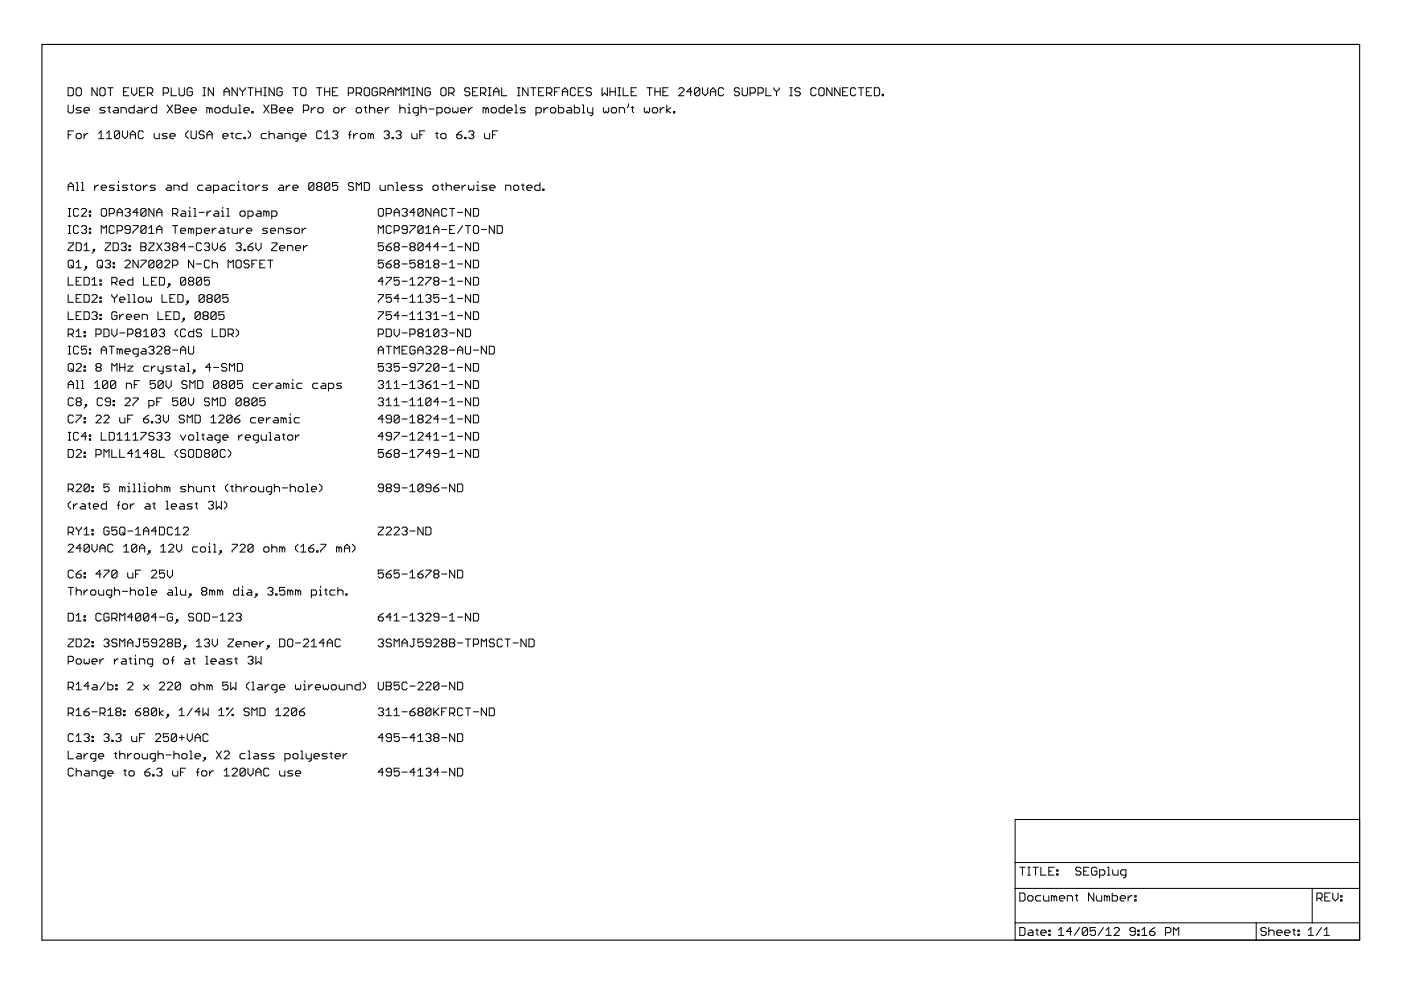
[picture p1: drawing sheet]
<svg xmlns="http://www.w3.org/2000/svg" width="297mm" height="210mm" viewBox="0 0 297 210" stroke-linecap="round" stroke-linejoin="round" font-family="sans-serif">
<g fill="none" stroke="#000" stroke-width=".21">
<path d="M14.4 18.6h.9l.3 .3v1.1l-.3 .3h-.9zM16.4 18.6h.6l.3 .3v1.1l-.3 .3h-.6l-.3-.3v-1.1zM20.6 18.6v1.7l-1.1-1.7v1.7M21.4 18.6h.6l.3 .3v1.1l-.3 .3h-.6l-.2-.3v-1.1zM22.8 18.6h1.2M23.4 18.6v1.7M26.2 19.5h.6M27.3 18.6h-1.1v1.7h1.1M27.9 18.6v1.1l.5 .6 .6-.6v-1.1M29.6 19.5h.5M30.7 18.6h-1.1v1.7h1.1M31.3 19.7h.8l.3-.2v-.6l-.3-.3h-.8v1.7"/>
<path d="M31.8 19.7l.6 .6M34.6 19.7h.9l.2-.2v-.6l-.2-.3h-.9v1.7M36.3 18.6v1.7h1.1M38 18.6v1.4l.3 .3h.5l.3-.3v-1.4M40.8 18.9l-.3-.3h-.6l-.2 .3v1.1l.2 .3h.6l.3-.3v-.5h-.6M43 18.6h.6M43.3 18.6v1.7M45.3 18.6v1.7l-1.1-1.7v1.7M47.5 19.5h1.1M50.3 18.6v1.7l-1.1-1.7v1.7M50.9 18.6v.3l.5 .6M51.4 19.5v.8"/>
<path d="M52 18.6v.3l-.6 .6M52.6 18.6h1.1M53.1 18.6v1.7M54.2 19.5h1.2M54.2 18.6v1.7M55.4 18.6v1.7M55.9 18.6h.6M56.2 18.6v1.7M58.1 18.6v1.7l-1.1-1.7v1.7M59.8 18.9l-.2-.3h-.6l-.3 .3v1.1l.3 .3h.6l.2-.3v-.5h-.5M62.1 18.6h1.1M62.6 18.6v1.7"/>
<path d="M64 18.6h.6l.3 .3v1.1l-.3 .3h-.6l-.2-.3v-1.1zM67.1 18.6h1.1M67.7 18.6v1.7M68.8 19.5h1.1M68.8 18.6v1.7M69.9 18.6v1.7M70.5 19.5h.5M71.6 18.6h-1.1v1.7h1.1M73.9 19.7h.8l.3-.2v-.6l-.3-.3h-.8v1.7M75.5 19.7h.9l.2-.2v-.6l-.2-.3h-.9v1.7M76.1 19.7l.5 .6M77.5 18.6h.5l.3 .3v1.1l-.3 .3h-.5l-.3-.3v-1.1z"/>
<path d="M80 18.9l-.3-.3h-.5l-.3 .3v1.1l.3 .3h.5l.3-.3v-.5h-.5M80.6 19.7h.8l.3-.2v-.6l-.3-.3h-.8v1.7M81.1 19.7l.6 .6M82.3 19.5h1.1M87.3 18.6h.6M87.6 18.6v1.7M89.5 18.6v1.7l-1.1-1.7v1.7M91.2 18.9l-.3-.3h-.5l-.3 .3v1.1l.3 .3h.5l.3-.3v-.5h-.5M93.7 18.6h.6l.3 .3v1.1l-.3 .3h-.6l-.2-.3v-1.1zM95.1 19.7h.9l.3-.2v-.6l-.3-.3h-.9v1.7M95.7 19.7l.6 .6M99.6 18.9l-.2-.3h-.6l-.3 .3v.3l.3 .3h.6l.2 .2v.3l-.2 .3h-.6l-.3-.3"/>
<path d="M100.2 19.5h.6M101.3 18.6h-1.1v1.7h1.1M101.9 19.7h.8l.3-.2v-.6l-.3-.3h-.8v1.7M102.4 19.7l.6 .6M103.5 18.6h.6M103.8 18.6v1.7M104.7 19.5h1.1M106.4 18.6v1.7h1.1M109.7 18.6h.6M110 18.6v1.7M112 18.6v1.7l-1.2-1.7v1.7M112.5 18.6h1.1"/>
<path d="M113.1 18.6v1.7M114.2 19.5h.6M115.3 18.6h-1.1v1.7h1.1M115.9 19.7h.8l.3-.2v-.6l-.3-.3h-.8v1.7M116.4 19.7l.6 .6M117.6 19.5h.5M118.7 18.6h-1.1v1.7M119.2 19.5h1.2M122 18.9l-.2-.3h-.6l-.3 .3v1.1l.3 .3h.6l.2-.3M122.6 19.5h.6M123.7 18.6h-1.1v1.7h1.1M125.4 18.9l-.3-.3h-.5l-.3 .3v.3l.3 .3h.5l.3 .2v.3l-.3 .3h-.5l-.3-.3"/>
<path d="M127.7 18.6v1.7l.5-.6 .6 .6v-1.7M129.3 19.5h1.2M129.3 18.6v1.7M130.5 18.6v1.7M131 18.6h.6M131.3 18.6v1.7M132.1 18.6v1.7h1.1M133.8 19.5h.6M134.9 18.6h-1.1v1.7h1.1M137.2 18.6h1.1M137.7 18.6v1.7M138.9 19.5h1.1"/>
<path d="M138.9 18.6v1.7M140 18.6v1.7M140.5 19.5h.6M141.7 18.6h-1.2v1.7h1.2M143.9 18.9l.3-.3h.5l.3 .3v.3l-1.1 1.1h1.1M146.7 19.5h-1.1l.8-.9v1.7M148.4 18.9v1.1l-.3 .3h-.5l-.3-.3M148.4 18.9l-.3-.3h-.5l-.3 .3v1.1M148.4 18.9l-1.1 1.1M148.9 18.6v1.1l.6 .6 .6-.6v-1.1M150.6 19.5h1.1M153.4 18.9l-.3-.3h-.5l-.3 .3v1.1l.3 .3h.5l.3-.3"/>
<path d="M156.8 18.9l-.3-.3h-.5l-.3 .3v.3l.3 .3h.5l.3 .2v.3l-.3 .3h-.5l-.3-.3M157.4 18.6v1.4l.2 .3h.6l.3-.3v-1.4M159 19.7h.9l.2-.2v-.6l-.2-.3h-.9v1.7M160.7 19.7h.9l.2-.2v-.6l-.2-.3h-.9v1.7M162.4 18.6v1.7h1.1M164.1 18.6v.3l.5 .6M164.6 19.5v.8M165.2 18.6v.3l-.6 .6M167.4 18.6h.6M167.7 18.6v1.7M169.7 18.9l-.3-.3h-.6l-.2 .3v.3l.2 .3h.6l.3 .2v.3l-.3 .3h-.6l-.2-.3M173 18.9l-.2-.3h-.6l-.3 .3v1.1l.3 .3h.6l.2-.3"/>
<path d="M173.9 18.6h.5l.3 .3v1.1l-.3 .3h-.5l-.3-.3v-1.1zM176.4 18.6v1.7l-1.1-1.7v1.7M178.1 18.6v1.7l-1.1-1.7v1.7M178.6 19.5h.6M179.8 18.6h-1.2v1.7h1.2M181.4 18.9l-.2-.3h-.6l-.3 .3v1.1l.3 .3h.6l.2-.3M182 18.6h1.1M182.6 18.6v1.7M183.7 19.5h.6M184.8 18.6h-1.1v1.7h1.1M185.4 18.6h.8l.3 .3v1.1l-.3 .3h-.8zM14.4 22.3v1.4l.3 .2h.6l.3-.2v-1.4"/>
<path d="M14.5 28.6h.5M14.5 39.5h1.1M15.6 27.7h-1.1v1.7M16.2 38.7h.2v1.7M16.4 28.3h.6l.2 .3v.5l-.2 .3h-.6l-.2-.3v-.5zM17.3 22.8h-.9l-.3 .3 .3 .3h.6l.3 .3-.3 .2h-.9M17.3 38.7h.2v1.7M17.8 23.4h1.1v-.3l-.3-.3h-.5l-.3 .3v.6l.3 .2h.5M17.8 28.3v1.1M18.6 28.3h-.2l-.6 .6M20.1 39.3v1.1M20.9 39.3h-.3l-.5 .5"/>
<path d="M20.9 29.4h1.1M20.9 28.3l.5-.6v1.7M21.5 39.8h1.1v-.3l-.3-.2h-.6l-.2 .2v.6l.2 .3h.6M22.3 22.8h-.9l-.2 .3 .2 .3h.6l.3 .3-.3 .2h-.8M22.6 28.3l.5-.6v1.7M22.6 29.4h1.1M22.8 22.8h.6M23.1 22.5v1.2l.3 .2M24.2 39.3h-.8l-.2 .2 .2 .3h.6l.2 .3-.2 .3h-.8M24.3 22.8h.5l.3 .3v.8h-.8l-.3-.2 .3-.3h.8M24.8 39.3h.3v1.1M25.1 38.4v.3"/>
<path d="M25.4 28l-.3-.3h-.6l-.2 .3v1.1M25.4 28v1.1l-.3 .3h-.6l-.2-.3M25.4 28l-1.1 1.1M25.7 23.9v-1.1h.8l.3 .3v.8M26 27.7v1.2l.5 .5 .6-.5v-1.2M27.1 39.3h-.9l-.2 .2 .2 .3h.6l.3 .3-.3 .3h-.8M27.6 28.6h1.1M27.6 29.4v-1.1l.6-.6 .5 .6v1.1M27.6 39.3h.6M27.9 39v1.1l.3 .3M28.4 22.3v1.6h-.8l-.3-.2v-.6l.3-.3h.8M29 39.3h.6l.2 .2v.6l-.2 .3h-.6l-.3-.3v-.6z"/>
<path d="M29.3 22.8h.5l.3 .3v.8h-.8l-.3-.2 .3-.3h.8M30.4 28l-.3-.3h-.5l-.3 .3v1.1l.3 .3h.5l.3-.3M30.4 39.3v1.1M30.7 22.8v1.1M31.3 39.3h-.3l-.6 .5M31.5 22.8h-.2l-.6 .6M32.7 28.3v.8l.3 .3h.8v-1.1M32.9 39.3h-.8l-.3 .2 .3 .3h.6l.2 .3-.2 .3h-.9M33.2 22.3v1.6h-.8l-.3-.2v-.6l.3-.3h.8M35.5 22.3l1.1 1.6M35.5 28.3h-.9l-.2 .3 .2 .3h.6l.3 .2-.3 .3h-.8M35.5 39.3h.5l.3 .2v.9h-.8l-.3-.3 .3-.3h.8"/>
<path d="M36 28.9h1.1v-.3l-.2-.3h-.6l-.3 .3v.5l.3 .3h.6M36.6 22.3l-1.1 1.6M37.1 22.3h.9l.3 .2v.3l-.3 .3 .3 .3v.3l-.3 .2h-.9zM37.1 23.1h.9M38.8 23.4h1.1v-.3l-.2-.3h-.6l-.3 .3v.6l.3 .2h.6M39.6 38.7v1.7h-.8l-.2-.3v-.6l.2-.2h.8M39.9 27.7l-.5 .6v.6l.5 .5M40.5 23.4h1.1v-.3l-.3-.3h-.5l-.3 .3v.6l.3 .2h.5M40.5 27.7v1.4l.3 .3h.5l.3-.3v-1.4M43 39.3h-.8l-.3 .2v.6l.3 .3h.8M43 20.3h.6M43.3 28l-.3-.3h-.5l-.3 .3v.3l.3 .3h.5l.3 .3v.2l-.3 .3h-.5l-.3-.3"/>
<path d="M43.9 29.4v-1.1l.5-.6 .6 .6v1.1M43.9 28.6h1.1M43.9 39.3h.5l.3 .2v.9h-.8l-.3-.3 .3-.3h.8M44.4 23.1l-.2-.3h-.3v1.1M44.4 23.1v.8M44.4 23.1l.3-.3 .3 .3v.8M45.8 22.8h.6l.3 .3v.6l-.3 .2h-.6l-.2-.2v-.6zM47.2 28.9h1.1v-.3l-.2-.3h-.6l-.3 .3v.5l.3 .3h.6M47.2 39.3h.6l.3 .2v.9h-.9l-.2-.3 .2-.3h.9M47.5 20.3v-1.1l.6-.6 .5 .6v1.1M48.3 22.3v1.6h-.8l-.3-.2v-.6l.3-.3h.8M48.9 22.8v.9l.3 .2h.8v-1.1"/>
<path d="M48.9 28.3h.6M49.2 28v1.1l.3 .3M49.7 39.3h-.8l-.3 .2v.6l.3 .3h.8M50.3 39.3h.3v1.1M50.6 22.3h.3v1.6M50.6 23.9h.6M50.6 38.4v.3M51.1 28.3h-.8l-.3 .3v.5l.3 .3h.8M51.5 39.3h.5M51.7 23.4h1.1v-.3l-.2-.3h-.6l-.3 .3v.6l.3 .2h.6M51.7 29.1h.3v.3h-.3zM51.7 39v1.1l.3 .3"/>
<path d="M52.6 27.7l.5 .6v.6l-.5 .5M52.9 39.3h.5l.3 .2v.6l-.3 .3h-.5l-.3-.3v-.6zM53.4 23.7h.3v.2h-.3zM54.3 39.3v1.1M55.1 39.3h-.3l-.5 .5M55.9 20.3h.6M55.9 22.3l1.1 1.6M56.5 28.3h-.9l-.2 .3v.5l.2 .3h.9M56.7 39.3h-.8l-.3 .2 .3 .3h.6l.2 .3-.2 .3h-.9M57 27.7v1.7M57 28.6l.3-.3h.6l.2 .3v.8M57 22.3l-1.1 1.6"/>
<path d="M57.6 22.3h.8l.3 .2v.3l-.3 .3 .3 .3v.3l-.3 .2h-.8zM57.6 23.1h.8M59 28.3h.6l.2 .3v.8h-.8l-.3-.3 .3-.2h.8M59.3 23.4h1.1v-.3l-.3-.3h-.5l-.3 .3v.6l.3 .2h.5M59.3 39.3h.5l.3 .2v.9h-.8l-.3-.3 .3-.3h.8M60.4 29.4v-1.1h.8l.3 .3v.8M60.7 39.3v1.1M61 23.4h1.1v-.3l-.3-.3h-.6l-.2 .3v.6l.2 .2h.6M61.5 39.3h-.3l-.5 .5M62.1 39.8h1.1v-.3l-.3-.2h-.5l-.3 .2v.6l.3 .3h.5M63.2 29.4h-.8l-.3-.3v-.5l.3-.3h.8v1.4l-.3 .3h-.2M63.8 28.9h1.1v-.3l-.3-.3h-.5l-.3 .3v.5l.3 .3h.5"/>
<path d="M64.3 23.4h.9l.2-.3v-.6l-.2-.2h-.9v1.6M66 22.8v1.1M66.5 39l-.2-.3h-.6l-.2 .3v1.1M66.5 39v1.1l-.2 .3h-.6l-.2-.3M66.5 39l-1 1.1M66.8 22.8h-.2l-.6 .6M67.4 23.1l.3-.3h.5l.3 .3v.6l-.3 .2h-.5l-.3-.2zM67.4 39.5l-.3-.2v-.3l.3-.3h.6l.2 .3v.3l-.2 .2M67.4 39.5l-.3 .3v.3l.3 .3h.6l.2-.3v-.3l-.2-.3M67.4 39.5h.6M68.2 28l-.2-.3h-.6l-.3 .3v1.1l.3 .3h.6l.2-.3M68.8 29.4h1.1"/>
<path d="M68.8 28.3l.6-.6v1.7M69.9 39l-.3-.3h-.5l-.3 .3v1.1M69.9 39v1.1l-.3 .3h-.5l-.3-.3M69.9 39l-1.1 1.1M70.5 28l.3-.3h.5l.3 .3v.3l-.3 .3M71 22.8h.6l.3 .3v.6l-.3 .2h-.6l-.2-.2v-.6zM71.1 28.6h.2M71.3 28.6l.3 .3v.2l-.3 .3h-.5l-.3-.3M71.6 38.7h-1.1v.8l.6-.2h.2l.3 .2v.6l-.3 .3h-.5l-.3-.3M72.5 22.8v1.1M73.3 22.8h-.3l-.5 .6M73.9 28.6h.5"/>
<path d="M74.4 27.7l-.3 .3v1.4M75 39l-.3-.3h-.6l-.2 .3v.3l.2 .2h.6l.3 .3v.3l-.3 .3h-.6l-.2-.3M75 28.3v1.1M75.8 22.8h.6l.2 .3v.6l-.2 .2h-.6l-.3-.2v-.6zM75.8 28.3h-.3l-.5 .6M76.4 28.6l.3-.3h.5l.3 .3v.5l-.3 .3h-.5l-.3-.3zM77.2 22.8h.6M77.2 38.7h.8l.3 .3v1.1l-.3 .3h-.8zM77.5 22.5v1.2l.3 .2M78.3 22.3v1.6M78.3 23.1l.3-.3h.6l.3 .3v.8M78.6 28.6l-.3-.3h-.2v1.1"/>
<path d="M78.6 28.6v.8M78.6 28.6l.3-.3 .3 .3v.8M80 23.4h1.1v-.3l-.2-.3h-.6l-.3 .3v.6l.3 .2h.6M80.6 39.3v.8l.3 .3h.8v-1.1M81.4 28l.3-.3h.6l.2 .3v.3l-.2 .3M81.7 22.8v1.1M82 28.6h.3M82.3 20.3v-1.1l.5-.6 .6 .6v1.1M82.3 28.6l.2 .3v.2l-.2 .3h-.6l-.3-.3M82.5 22.8h-.2l-.6 .6M83.1 29.1h.3v.3h-.3zM83.9 20.3v-1.7l.6 .6 .5-.6v1.7"/>
<path d="M83.9 28l.3-.3h.6l.2 .3v.3l-.2 .3M83.9 38.7h.3v1.7M84.5 28.6h.3M84.8 28.6l.2 .3v.2l-.2 .3h-.6l-.3-.3M84.8 23.1l.2-.3h.6l.3 .3v.8M84.8 22.3v1.6M85.1 39.8h1.1v-.3l-.3-.2h-.6l-.2 .2v.6l.2 .3h.6M85.6 20.3v-1.7l.6 .6 .5-.6v1.7M86.5 22.8h.2v1.1M86.5 23.9h.5M86.7 22v.3M87.3 20.3h.6"/>
<path d="M87.3 28.3v.8l.3 .3h.8v-1.1M87.8 39.3h-.8l-.2 .2 .2 .3h.6l.2 .3-.2 .3h-.8M88.7 23.9h-.8l-.3-.2v-.6l.3-.3h.8v1.4l-.3 .3h-.3M89 28.6h.5M89.3 23.1l.2-.3h.6l.3 .3v.8M89.3 22.3v1.6M89.5 39.3h-.8l-.3 .2 .3 .3h.6l.2 .3-.2 .3h-.9M90.1 27.7h-1.1v1.7M90.9 23.1h1.2M91.8 39.5l.3-.2h.5l.3 .2v.6l-.3 .3h-.5l-.3-.3zM92.4 28.3h.5M92.6 23.9h.9l.2-.2v-.6l-.2-.3h-.9v1.7"/>
<path d="M92.6 28v1.1l.3 .3M93.5 28.6l.2-.3h.6l.3 .3v.5l-.3 .3h-.6l-.2-.3zM93.5 39.3h.5M93.7 39v1.1l.3 .3M94.6 22.8h.5l.3 .3v.6l-.3 .2h-.5l-.3-.2v-.6zM94.6 39.5l.3-.2h.5l.3 .2v.9M94.6 38.7v1.7M96 22.8v.9l.3 .2 .2-.2 .3 .2 .3-.2v-.9M96.3 39.8h1.1v-.3l-.3-.2h-.5l-.3 .2v.6l.3 .3h.5M96.8 28.6h.9l.2 .3v.2l-.2 .3h-.6l-.3-.3zM97.7 23.4h1.1v-.3l-.3-.3h-.6l-.2 .3v.6l.2 .2h.6M97.9 27.7l-.5 .3-.6 .6"/>
<path d="M98 39.3v1.1M98.5 29.1h.3v.3h-.3zM98.8 39.3h-.3l-.5 .5M99.4 22.8v1.1M99.4 39.3v.8l.2 .3 .3-.3 .3 .3 .3-.3v-.8M99.4 28l.2-.3h.6l.3 .3v.3l-.3 .3M99.9 28.6h.3M100.2 22.8h-.3l-.5 .6M100.2 28.6l.3 .3v.2l-.3 .3h-.6l-.2-.3M101 39.3h.3v1.1M101.3 38.4v.3M102.7 28.3v.8l.3 .3h.8v-1.1"/>
<path d="M103 23.1l.3-.3 .2 .3v.8M103 23.1v.8M103 23.1l-.3-.3h-.3v1.1M103.3 39.3h-.9l-.2 .2 .2 .3h.6l.3 .3-.3 .3h-.8M103.5 20.3h.6M103.8 39.8h1.1v-.3l-.2-.2h-.6l-.3 .2v.6l.3 .3h.6M104.4 22.8h.5l.3 .3v.6l-.3 .2h-.5l-.3-.2v-.6zM104.4 28.6h.6M104.7 20.3v-1.1l.5-.6 .6 .6v1.1M105.5 27.7h-1.1v1.7M106.9 22.3v1.6h-.8l-.3-.2v-.6l.3-.3h.8M107.5 23.4h1.1v-.3l-.3-.3h-.5l-.3 .3v.6l.3 .2h.5"/>
<path d="M109.2 39.3h.5l.3 .2v.6l-.3 .3h-.5l-.3-.3v-.6zM109.2 23.9h.5M109.2 22.3h.2v1.6M109.7 20.3h.6M110.6 39.3h.5M110.8 39v1.1l.3 .3M111.4 22.8h-.8l-.3 .3 .3 .3h.5l.3 .3-.3 .2h-.8M111.7 39.8h1.1v-.3l-.3-.2h-.5l-.3 .2v.6l.3 .3h.5M113.6 23.9h.9l.3-.2v-.6l-.3-.3h-.9v1.7M114.5 38.7v1.7h-.9l-.2-.3v-.6l.2-.2h.9M115.3 22.8v1.1M116.2 22.8h-.3l-.6 .6"/>
<path d="M116.7 23.1l.3-.3h.6l.2 .3v.6l-.2 .2h-.6l-.3-.2zM118.4 22.3v1.6h.8l.3-.2v-.6l-.3-.3h-.8M119.2 20.3v-1.1l.6-.6 .6 .6v1.1M120.4 22.8h.5l.3 .3v.8h-.8l-.3-.2 .3-.3h.8M121.8 22.3v1.6h.8l.3-.2v-.6l-.3-.3h-.8M123.4 23.9h.6M123.4 22.3h.3v1.6M124.6 22.8v.9l.2 .2h.9M125.7 22.8v1.4l-.3 .3h-.3M127.9 22.8v.9l.3 .2 .3-.2 .3 .2 .3-.2v-.9M129.6 23.1l.3-.3h.6l.2 .3v.6l-.2 .2h-.6l-.3-.2zM131 20.3h.6"/>
<path d="M131.3 23.9v-1.1h.8l.3 .3v.8M133.2 22v.5l-.2 .3M133.8 22.8h.6M134.1 22.5v1.2l.3 .2M136.6 22.8v.9l.3 .2 .3-.2 .3 .2 .2-.2v-.9M138.6 22.8h.5l.3 .3v.6l-.3 .2h-.5l-.3-.2v-.6zM140 22.8v1.1M140.8 22.8h-.3l-.5 .6M141.4 22.3v1.6M142.2 22.8l-.8 .6 .8 .5M142.8 23.7h.3v.2h-.3zM150.6 20.3v-1.1l.6-.6 .5 .6v1.1"/>
<path d="M167.4 20.3h.6M187 20h.3v.3h-.3zM14.5 40.4v-1.1l.5-.6 .6 .6v1.1M14.5 51.5h1.1v.3l-1.1 1.1v.2h1.1M14.5 55.4l.2-.2h.6l.3 .2v1.1l-.3 .3h-.6l-.2-.3zM14.5 58.8v1.7h1.1M14.5 45.8h.5M14.5 44.2h.5M14.5 49.5h.5M14.5 47.8h.5M14.7 44.2v1.6M14.7 47.8v1.7"/>
<path d="M15 56.2l.6 .6M16.2 51.5h.8l.2 .3v1.1l-.2 .2h-.8zM16.2 40.4h.5M16.2 55.7l.5-.5v1.6M16.2 56.8h1M16.2 59.6h.5M16.7 44.5l-.3-.3h-.5l-.3 .3v1.1l.3 .2h.5l.3-.2M16.7 48.1l-.3-.3h-.5l-.3 .3v1.1l.3 .3h.5l.3-.3M17.2 58.8h-1v1.7h1M17.3 48.1l.2-.3h.6l.3 .3v.3l-.3 .3M17.3 40.4h.5M17.3 44.5l.2-.3h.6l.3 .3v.2l-1.1 1.1h1.1"/>
<path d="M17.8 48.7h.3M17.8 58.8h.8l.3 .3v1.1l-.3 .3h-.8zM17.8 53.1h1.1M17.8 52l.6-.5v1.6M18.1 48.7l.3 .2v.3l-.3 .3h-.6l-.2-.3M18.1 56.5h.3v.3h-.3zM18.4 56.8l-.6 .5M18.9 44.7h.3v.3h-.3zM18.9 45.6h.3v.2h-.3zM18.9 48.4h.3v.3h-.3zM18.9 49.2h.3v.3h-.3zM19.5 59.4l.5-.6v1.7"/>
<path d="M19.8 52.9h.2v.2h-.2zM20 53.1l-.5 .6M20.6 55.4l.3-.2h.5l.3 .2v1.1l-.3 .3h-.5l-.3-.3zM21.2 56.2l.5 .6M21.2 59.4h.3v.2h-.3zM21.5 49.5v-1.7l.5 .6 .6-.6v1.7M21.7 44.2h.6l.3 .3v1.1l-.3 .2h-.6l-.2-.2v-1.1zM22.3 51.5h1.1v.3l-1.1 1.1v.2h1.1M22.3 55.4l.3-.2h.5l.3 .2v.3l-.3 .3M22.9 56h.2M23.1 56l.3 .2v.3l-.3 .3h-.5l-.3-.3M23.2 45.3h.8l.2-.3v-.5l-.2-.3h-.8v1.6"/>
<path d="M23.7 59.9h.8l.3-.3v-.5l-.3-.3h-.8v1.7M24 51.5h.8l.3 .3v1.1l-.3 .2h-.8zM24 55.7h.3v.3h-.3zM24 56.5h.3v.3h-.3zM24.2 48.1l-.2-.3h-.6l-.2 .3v1.1l.2 .3h.6l.2-.3M24.3 59.9l.5 .6M24.8 40.4h.6M24.8 45h1.1M24.8 45.8v-1.1l.6-.5 .5 .5v1.1M24.8 48.9h.9l.2-.2v-.6l-.2-.3h-.9v1.7M25.4 59.9h1.1v-.3l-.3-.2h-.5l-.3 .2v.6l.3 .3h.5M25.7 51.8l.3-.3h.5l.3 .3v.2l-.3 .3"/>
<path d="M26.2 52.3h.3M26.5 52.3l.3 .3v.3l-.3 .2h-.5l-.3-.2M26.5 44.5l.3-.3h.5l.3 .3v.2l-.3 .3M26.5 55.4l.3-.2h.5l.3 .2v.3l-1.1 1.1h1.1M27.1 45h.2M27.3 45l.3 .3v.3l-.3 .2h-.5l-.3-.2M27.3 52h.3v.3h-.3zM27.3 52.9h.3v.2h-.3zM27.6 48.7h-.8l-.3-.3v-.3l.3-.3h.5l.3 .3v1.1l-.3 .3h-.5l-.3-.3M28.2 58.8v1.7h-.9l-.2-.3v-.6l.2-.2h.9M28.2 47.8h1.1v.3l-1.1 1.1v.3M29.3 45h-1.1l.8-.8v1.6"/>
<path d="M29.3 55.2v1.6l-1.1-1.6v1.6M29.9 51.5h.8l.3 .3v.2l-.3 .3 .3 .3v.3l-.3 .2h-.8zM29.9 55.2h1.1v.2l-1.1 1.1v.3M29.9 52.3h.8M30.4 58.8v1.7h1.1M31 44.5l-.3-.3h-.6l-.2 .3v1.1M31 48.1l-.3-.3h-.6l-.2 .3v1.1M31 44.5v1.1l-.3 .2h-.6l-.2-.2M31 48.1v1.1l-.3 .3h-.6l-.2-.3M31 44.5l-1.1 1.1M31 48.1l-1.1 1.1M31.6 51.5h1v.3l-1 1.1v.2h1"/>
<path d="M31.6 49.5h1M31.6 48.4l.5-.6v1.7M32.1 59.6h.6M32.6 44.2v1.6l-1-1.6v1.6M32.6 55.4l-.2-.2h-.6l-.2 .2v1.1M32.6 55.4v1.1l-.2 .3h-.6l-.2-.3M32.6 55.4l-1 1.1M33.2 58.8h-1.1v1.7h1.1M33.2 45.8v-1.1l.6-.5 .5 .5v1.1M33.2 49.5v-1.1l.6-.6 .5 .6v1.1M33.2 45h1.1M33.2 51.5l1.1 1.6"/>
<path d="M33.2 48.7h1.1M33.8 58.8h.8l.3 .3v1.1l-.3 .3h-.8zM34.3 55.4l-.2-.2h-.6l-.3 .2v1.1M34.3 55.4v1.1l-.2 .3h-.6l-.3-.3M34.3 51.5l-1.1 1.6M34.3 55.4l-1.1 1.1M34.9 51.8l.3-.3h.5l.3 .3v.2l-.3 .3M34.9 55.4l.3-.2h.5l.3 .2v.3l-1.1 1.1h1.1M35.5 52.3h.2M35.7 52.3l.3 .3v.3l-.3 .2h-.5l-.3-.2M36.6 45.3h.8l.3-.3v-.5l-.3-.3h-.8v1.6M36.6 56.2h.8l.3-.2v-.6l-.3-.2h-.8v1.6"/>
<path d="M36.6 47.8h1.1M36.9 40.4v-1.1h.8l.3 .2v.9M36.9 52.3l-.3 .3v.3l.3 .2h.5l.3-.2v-.3l-.3-.3M36.9 52.3l-.3-.3v-.2l.3-.3h.5l.3 .3v.2l-.3 .3M36.9 52.3h.5M37.1 47.8v1.7M37.1 45.3l.6 .5M38.3 48.9h1.1v-.2l-.3-.3h-.6l-.2 .3v.5l.2 .3h.6M38.5 44.7h.6l.3 .3v.8h-.9l-.2-.2 .2-.3h.9M39.4 52.3h-1.1l.8-.8v1.6M39.4 59.1l-.3-.3h-.6l-.2 .3v1.1M39.4 59.1v1.1l-.3 .3h-.6l-.2-.3"/>
<path d="M39.4 59.1l-1.1 1.1M40 45.8h.5M40 44.7h.2v1.1M40 52.3h1.1M40.2 59.6l-.2-.2v-.3l.2-.3h.6l.3 .3v.3l-.3 .2M40.2 59.6l-.2 .3v.3l.2 .3h.6l.3-.3v-.3l-.3-.3M40.2 43.9v.3M40.2 59.6h.6M40.5 48.7l-.3-.3h-.2v1.1M40.5 48.7v.8M40.5 48.7l.3-.3 .3 .3v.8M41.1 55.2v1.6l-1.1-1.6v1.6"/>
<path d="M41.1 45.8h.5M41.1 44.2h.3v1.6M41.6 49.5h.9l.2-.3v-.5l-.2-.3h-.9v1.6M41.6 56h1.1M42.2 45h1.1M42.7 51.8l-.2-.3h-.6l-.3 .3v1.1l.3 .2h.6l.2-.2M42.7 59.1l-.2-.3h-.6l-.3 .3v1.1M42.7 59.1l-1.1 1.1M42.7 59.1v1.1l-.2 .3h-.6l-.3-.3M43.3 48.9h1.1v-.2l-.2-.3h-.6l-.3 .3v.5l.3 .3h.6M43.3 51.8l.3-.3h.6l.2 .3v.2l-.2 .3M43.9 44.7v1.1"/>
<path d="M43.9 52.3h.3M44.2 52.3l.2 .3v.3l-.2 .2h-.6l-.3-.2M44.4 55.4l-.2-.2h-.6l-.3 .2v1.1l.3 .3h.6l.2-.3M44.4 58.8h-1.1v.8l.6-.2h.3l.2 .2v.6l-.2 .3h-.6l-.3-.3M44.7 44.7h-.3l-.5 .6M45 48.4v1.1M45 51.5v1.1l.6 .5 .5-.5v-1.1M45 55.2v1.6M45 56l.3-.3h.5l.3 .3v.8M45.3 40.4h.8l.3-.3v-.6l-.3-.2h-.8v1.6M45.6 44.7h.5l.3 .3v.8h-.8l-.3-.2 .3-.3h.8M45.8 48.4h-.2l-.6 .5"/>
<path d="M46.7 48.4h.5l.3 .3v.8h-.8l-.3-.3 .3-.3h.8M46.7 52.3h.8l.3 .3v.3l-.3 .2h-.5l-.3-.2zM47 44.7h.2v1.1M47 45.8h.5M47.2 43.9v.3M47.8 51.5l-.6 .3-.5 .5M48.1 44.2h.3v1.6M48.1 45.8h.5M48.1 48.4h.5M48.4 48.1v1.1l.2 .3M48.4 56.8v-1.6l.5 .5 .6-.5v1.6M49.2 48.4v.8l.3 .3h.8v-1.1"/>
<path d="M50 55.4l.3-.2h.6l.2 .2v1.1l-.2 .3h-.6l-.3-.3zM50 51.8l.3-.3h.6l.2 .3v.2l-.2 .3M50.3 40.4h.6M50.6 52.3h.3M50.9 52.3l.2 .3v.3l-.2 .2h-.6l-.3-.2M50.9 48.4v1.1M51.2 44.7h.5l.3 .3v.6l-.3 .2h-.5l-.3-.2v-.6zM51.7 48.4h-.3l-.5 .5M51.7 52.9h.3v.2h-.3zM52.3 48.9h1.1v-.2l-.3-.3h-.5l-.3 .3v.5l.3 .3h.5M52.6 45.8h.8l.3-.2v-.6l-.3-.3h-.8v1.7M52.6 52.3h.8l.3 .3v.3l-.3 .2h-.5l-.3-.2z"/>
<path d="M52.8 55.4l-.2-.2h-.6l-.3 .2v.3l.3 .3h.6l.2 .2v.3l-.2 .3h-.6l-.3-.3M53.4 56h.6M53.7 51.5l-.6 .3-.5 .5M54.3 51.5v1.1l.5 .5 .6-.5v-1.1M54.5 55.2h-1.1v1.6M54.5 44.7h.6l.3 .3v.8h-.9l-.2-.2 .2-.3h.9M55.1 56h.5M56.2 55.2h-1.1v1.6h1.1M56.5 45l.2-.3 .3 .3v.8M56.5 45l-.3-.3h-.3v1.1M56.5 45v.8M56.7 48.4h-.8l-.3 .3 .3 .2h.6l.2 .3-.2 .3h-.9"/>
<path d="M56.8 55.2h1.1M57.3 55.2v1.6M57.3 48.9h1.1v-.2l-.3-.3h-.5l-.3 .3v.5l.3 .3h.5M57.6 45.8h.8l.3-.2v-.6l-.3-.3h-.8v1.7M57.6 51.5h1.1v.3l-1.1 1.1v.2h1.1M59 49.5v-1.1h.8l.3 .3v.8M59.3 52.6h1.1v-.3l-.3-.3h-.5l-.3 .3v.6l.3 .2h.5M61 53.1v-1.1h.8l.3 .3v.8M61.8 48.4h-.8l-.3 .3 .3 .2h.5l.3 .3-.3 .3h-.8M62.4 48.7l.3-.3h.5l.3 .3v.5l-.3 .3h-.5l-.3-.3zM62.7 52.6h1.1v-.3l-.3-.3h-.6l-.2 .3v.6l.2 .2h.6M64.1 48.4v1.1"/>
<path d="M64.3 52v1.1M64.9 48.4h-.3l-.5 .5M65.2 52h-.3l-.6 .6M75.5 40.4v-1.7l.6 .6 .5-.6v1.7M80.2 44.5l.3-.3h.5l.3 .3v1.1l-.3 .2h-.5l-.3-.2zM80.2 49.5v-1.7l.6 .6 .5-.6v1.7M81.3 55.2h-1.1v.8l.6-.3h.2l.3 .3v.5l-.3 .3h-.5l-.3-.3M81.3 51.5h-1.1v.8l.6-.3h.2l.3 .3v.6l-.3 .2h-.5l-.3-.2M81.3 59.6h-1.1l.8-.8v1.7M81.9 56h.8l.3 .2v.3l-.3 .3h-.6l-.2-.3zM81.9 52.3h.8l.3 .3v.3l-.3 .2h-.6l-.2-.2zM81.9 45.3h.8l.3-.3v-.5l-.3-.3h-.8v1.6"/>
<path d="M81.9 58.8h1.1v.3l-1.1 1.1v.3M82.3 40.4v-1.1h.8l.3 .2v.9M83 51.5l-.6 .3-.5 .5M83 48.1l-.3-.3h-.6l-.2 .3v1.1l.2 .3h.6l.3-.3M83 55.2l-.6 .2-.5 .6M83.6 45h1M83.6 48.9h.8l.2-.2v-.6l-.2-.3h-.8v1.7M83.6 45.8v-1.1l.5-.5 .5 .5v1.1M83.8 52.3l-.2-.3v-.2l.2-.3h.6l.2 .3v.2l-.2 .3M83.8 52.3l-.2 .3v.3l.2 .2h.6l.2-.2v-.3l-.2-.3M83.8 52.3h.6M83.8 56l-.2-.3v-.3l.2-.2h.6l.2 .2v.3l-.2 .3"/>
<path d="M83.8 56l-.2 .2v.3l.2 .3h.6l.2-.3v-.3l-.2-.2M83.8 56h.6M83.9 40.4h.6M84.6 58.8h-1v.8l.5-.2h.3l.2 .2v.6l-.2 .3h-.6l-.2-.3M85.2 44.5l.3-.3h.6l.2 .3v.2l-.2 .3M85.2 52.3h1.1M85.2 56h1.1M85.2 59.6h1.1M85.8 45h.3M86.1 45l.2 .3v.3l-.2 .2h-.6l-.3-.2M86.3 48.7h-.8l-.3-.3v-.3l.3-.3h.6l.2 .3v1.1l-.2 .3h-.6l-.3-.3M86.9 47.8h1.1v.3l-1.1 1.1v.3"/>
<path d="M86.9 59.4l.6-.6v1.7M87.2 52.3l-.3-.3v-.2l.3-.3h.5l.3 .3v.2l-.3 .3M87.2 52.3l-.3 .3v.3l.3 .2h.5l.3-.2v-.3l-.3-.3M87.2 52.3h.5M88 45h-1.1l.8-.8v1.6M88 55.2h-1.1v.8l.6-.3h.2l.3 .3v.5l-.3 .3h-.5l-.3-.3M88.6 59.1l.3-.3h.5l.3 .3v.3l-1.1 1.1h1.1M88.9 56l-.3-.3v-.3l.3-.2h.5l.3 .2v.3l-.3 .3M88.9 56l-.3 .2v.3l.3 .3h.5l.3-.3v-.3l-.3-.2M88.9 56h.5M89.7 44.5l-1.1 1.1M89.7 44.5v1.1l-.3 .2h-.5l-.3-.2"/>
<path d="M89.7 44.5l-.3-.3h-.5l-.3 .3v1.1M89.7 51.8l-.3-.3h-.5l-.3 .3v1.1M89.7 51.8v1.1l-.3 .2h-.5l-.3-.2M89.7 48.1v1.1l-.3 .3h-.5l-.3-.3M89.7 48.1l-.3-.3h-.5l-.3 .3v1.1M89.7 48.1l-1.1 1.1M89.7 51.8l-1.1 1.1M90.3 49.5h1.1M90.3 56.8h1.1M90.3 58.8h1.1v.3l-1.1 1.1v.3M90.3 48.4l.5-.6v1.7M90.3 55.7l.5-.5v1.6"/>
<path d="M91.4 52.3h-1.1l.8-.8v1.6M91.4 44.2v1.6l-1.1-1.6v1.6M92 45h1M92 48.7h1M92 45.8v-1.1l.5-.5 .5 .5v1.1M92 49.5v-1.1l.5-.6 .5 .6v1.1M92.2 56l-.2-.3v-.3l.2-.2h.6l.2 .2v.3l-.2 .3M92.2 56l-.2 .2v.3l.2 .3h.6l.2-.3v-.3l-.2-.2M92.2 56h.6M92.2 59.6l-.2 .3v.3l.2 .3h.6l.2-.3v-.3l-.2-.3M92.2 59.6l-.2-.2v-.3l.2-.3h.6l.2 .3v.3l-.2 .2M92.2 59.6h.6"/>
<path d="M93 52.3h-1l.8-.8v1.6M93.6 52.3h1.1M93.6 48.7h1.1M93.6 56h1.1M93.6 59.6h1.1M94.7 44.5l-.2-.3h-.6l-.3 .3v1.1l.3 .2h.6l.2-.2M95.3 44.2h1.1M95.3 53.1h1.1M95.3 48.7h.6M95.3 56.8h1.1M95.3 52l.6-.5v1.6M95.3 55.7l.6-.5v1.6"/>
<path d="M95.3 59.4l.6-.6v1.7M95.9 44.2v1.6M96.4 47.8h-1.1v1.7h1.1M97 45h1.1M97 52.3h1.1M97 56h1.1M97 59.6h1.1M98.1 47.8l-1.1 1.7M98.7 47.8h1.1M99.2 47.8v1.7M99.8 44.2v1.6l-1.1-1.6v1.6M99.8 51.5v1.6l-1.1-1.6v1.6"/>
<path d="M99.8 55.2v1.6l-1.1-1.6v1.6M99.8 58.8v1.7l-1.1-1.7v1.7M100.4 48.1l.2-.3h.6l.3 .3v1.1l-.3 .3h-.6l-.2-.3zM100.4 44.2h.8l.3 .3v1.1l-.3 .2h-.8zM100.4 51.5h.8l.3 .3v1.1l-.3 .2h-.8zM100.4 55.2h.8l.3 .2v1.1l-.3 .3h-.8zM100.4 58.8h.8l.3 .3v1.1l-.3 .3h-.8zM101 40.4h.6M102 48.7h1.1M104.8 47.8v1.7l-1.1-1.7v1.7M105.4 47.8h.8l.3 .3v1.1l-.3 .3h-.8zM107.2 40.4v-1.1h.8l.3 .2v.9"/>
<path d="M115.1 40.1h.2v.3h-.2zM14.5 70.8h.8l.3-.2v-.6l-.3-.2h-.8v1.6M14.5 77.3l.2-.2h.6l.3 .2v1.1l-.3 .3h-.6l-.2-.3zM14.5 62.5v1.6h1.1M14.5 66.1v1.7h1.1M14.5 75.1h.5M14.5 73.4h.5M14.7 73.4v1.7M15 70.8l.6 .6M15 78.2l.6 .5M16.2 77.3l.2-.2h.6l.2 .2v.3l-1 1.1h1M16.2 70.3l.5-.5v1.6"/>
<path d="M16.2 71.4h1M16.2 66.9h.5M16.2 63.3h.5M16.7 73.7l-.3-.3h-.5l-.3 .3v1.1l.3 .3h.5l.3-.3M17.2 62.5h-1v1.6h1M17.2 66.1h-1v1.7h1M17.8 62.5h.8l.3 .2v1.1l-.3 .3h-.8zM17.8 66.1h.8l.3 .3v1.1l-.3 .3h-.8zM17.8 70.3h.3v.3h-.3zM17.8 71.1h.3v.3h-.3zM17.8 77.6h.3v.3h-.3zM17.8 78.4h.3v.3h-.3z"/>
<path d="M18.4 73.4h-1.1v.8l.5-.2h.3l.3 .2v.6l-.3 .3h-.6l-.2-.3M18.9 74h.3v.2h-.3zM18.9 74.8h.3v.3h-.3zM19.5 62.7l.3-.2h.5l.3 .2v.3l-1.1 1.1h1.1M19.5 66.4l.3-.3h.5l.3 .3v.3l-.3 .2M19.5 60.5h1.1M20 66.9h.3M20.3 66.9l.3 .3v.3l-.3 .3h-.5l-.3-.3M20.3 70.8h.9l.2-.2v-.6l-.2-.2h-.9v1.6M20.6 77.9l-.3-.3v-.3l.3-.2h.6l.2 .2v.3l-.2 .3M20.6 77.9l-.3 .3v.2l.3 .3h.6l.2-.3v-.2l-.2-.3M20.6 77.9h.6"/>
<path d="M21.2 60.2h.3v.3h-.3zM21.2 63h.3v.3h-.3zM21.2 63.8h.3v.3h-.3zM21.2 66.7h.3v.2h-.3zM21.2 67.5h.3v.3h-.3zM21.5 75.1v-1.1l.5-.6 .6 .6v1.1M21.5 74.2h1.1M22 69.8h.8l.3 .2v1.1l-.3 .3h-.8zM23.2 73.4h1M23.7 73.4v1.7M23.7 69.8v1l.6 .6 .5-.6v-1M23.7 78.7v-1.6l.6 .5 .5-.5v1.6"/>
<path d="M23.7 62.5v.2l.6 .6M24.3 63.3v.8M24.8 62.5v.2l-.5 .6M24.8 66.4l-.3-.3h-.5l-.3 .3v1.1l.3 .3h.5l.3-.3v-.6h-.5M25.4 74.2l-.3-.2h-.3v1.1M25.4 74.2l.3-.2 .2 .2v.9M25.4 63.5h1.1v-.2l-.3-.3h-.5l-.3 .3v.5l.3 .3h.5M25.4 70.6h1.1M25.4 66.7v1.1M25.4 74.2v.9M25.4 77.1v1.6M25.4 77.9h1.1"/>
<path d="M26.2 66.7h-.3l-.5 .5M26.5 77.1v1.6M26.5 74.5h1.1v-.3l-.3-.2h-.5l-.3 .2v.6l.3 .3h.5M26.8 67.2h1.1v-.3l-.3-.2h-.5l-.3 .2v.6l.3 .3h.5M27.1 62.5h.2v1.6M27.1 70.8h.8l.3-.2v-.6l-.3-.2h-.8v1.6M27.1 64.1h.5M27.1 77.6h1.1l-1.1 1.1h1.1M28.2 62.5h.3v1.6M28.2 64.1h.5M28.5 67.2h1.1v-.3l-.3-.2h-.6l-.2 .2v.6l.2 .3h.6M29 70.6l-.3-.3v-.3l.3-.2h.6l.2 .2v.3l-.2 .3"/>
<path d="M29 70.6l-.3 .2v.3l.3 .3h.6l.2-.3v-.3l-.2-.2M29 70.6h.6M29.3 75.1h-.8l-.3-.3v-.6l.3-.2h.8v1.3l-.3 .3h-.3M29.6 63h.5l.3 .3v.5l-.3 .3h-.5l-.3-.3v-.5zM30.1 67.8v-1.1h.9l.2 .2v.9M30.1 74h.6l.3 .2v.9h-.9l-.2-.3 .2-.3h.9M30.4 70.3l.6-.5v1.6M30.4 71.4h1.1M31 63v.8l.3 .3 .2-.3 .3 .3 .3-.3v-.8M31.5 77.6h-.8l-.3 .3v.5l.3 .3h.8M31.6 73.7l.2-.3h.6l.2 .3v.3l-.2 .2M32.1 77.6v1.1"/>
<path d="M32.1 74.2h.3M32.4 74.2l.2 .3v.3l-.2 .3h-.6l-.2-.3M32.9 77.6h-.2l-.6 .6M33.2 70v1.1l-.3 .3h-.5l-.3-.3M33.2 70l-.3-.2h-.5l-.3 .2v1.1M33.2 70l-1.1 1.1M33.2 73.7l.3-.3h.6l.2 .3v.3l-1.1 1.1h1.1M33.5 66.1v1.7h1.1M33.5 77.6v.8l.3 .3h.8M33.8 70l.3-.2h.5l.3 .2v.3l-.3 .3M34.3 70.6h.3M34.4 62.5v1.6h1.1"/>
<path d="M34.6 77.6v1.4l-.3 .2h-.2M34.6 70.6l.3 .2v.3l-.3 .3h-.5l-.3-.3M35.2 74.2l-.3-.2v-.3l.3-.3h.5l.3 .3v.3l-.3 .2M35.2 74.2l-.3 .3v.3l.3 .3h.5l.3-.3v-.3l-.3-.3M35.2 74.2h.5M35.2 66.9h.6M35.8 60.2h.2v.3h-.2zM36 60.5l-.5 .5M36 63.3h.6M36.3 66.1h-1.1v1.7h1.1M36.3 77.6h-.8l-.3 .3 .3 .3h.5l.3 .2-.3 .3h-.8M36.6 74.2h1.1"/>
<path d="M36.9 66.1h.8l.3 .3v1.1l-.3 .3h-.8zM36.9 77.6h.5M37.1 62.5h-1.1v1.6h1.1M37.1 77.3v1.1l.3 .3M37.7 69.8l-.6 .5v.5l.6 .6M37.7 62.5h.8l.3 .2v1.1l-.3 .3h-.8zM38.3 77.6h.5l.3 .3v.8h-.8l-.3-.3 .3-.2h.8M38.3 75.1v-1.1l.5-.6 .6 .6v1.1M38.3 74.2h1.1M38.8 67.5h.3v.3h-.3zM39.1 67.8l-.5 .5M39.4 70l-.3-.2h-.6l-.2 .2v1.1l.2 .3h.6l.3-.3"/>
<path d="M39.7 63.8h.2v.3h-.2zM39.7 77.1h.3v1.6M39.7 78.7h.5M39.9 64.1l-.5 .5M40 73.4v1.4l.2 .3h.6l.3-.3v-1.4M41.1 69.8v1.6h-.9l-.2-.3v-.5l.2-.3h.9M41.1 78.4h.2v.3h-.2zM41.3 78.7l-.5 .5M42.5 66.4v1.1l-.3 .3h-.6l-.2-.3M42.5 66.4l-.3-.3h-.6l-.2 .3v1.1M42.5 66.4l-1.1 1.1M42.7 70l-.2-.2h-.6l-.3 .2v.3l.3 .3h.6l.2 .2v.3l-.2 .3h-.6l-.3-.3"/>
<path d="M43.3 62.7v1.1l-.3 .3h-.5l-.3-.3M43.3 66.9l-.3-.2v-.3l.3-.3h.6l.2 .3v.3l-.2 .2M43.3 66.9l-.3 .3v.3l.3 .3h.6l.2-.3v-.3l-.2-.3M43.3 62.7l-.3-.2h-.5l-.3 .2v1.1M43.3 66.9h.6M43.3 62.7l-1.1 1.1M44.2 63.3l-.3-.3v-.3l.3-.2h.5l.3 .2v.3l-.3 .3M44.2 63.3l-.3 .2v.3l.3 .3h.5l.3-.3v-.3l-.3-.2M44.2 63.3h.5M44.7 77.9h-1.1l.8-.8v1.6M45 69.8v1.6h1.1M45.3 77.9h1.1"/>
<path d="M45.8 66.4v1.1l-.2 .3h-.6l-.3-.3M45.8 66.4l-.2-.3h-.6l-.3 .3v1.1M45.8 66.4l-1.1 1.1M46.7 62.7l-.3-.2h-.6l-.2 .2v1.1M46.7 62.7v1.1l-.3 .3h-.6l-.2-.3M46.7 62.7l-1.1 1.1M46.7 69.8h.8l.3 .2v1.1l-.3 .3h-.8zM47.5 66.1h-1.1v.8l.5-.2h.3l.3 .2v.6l-.3 .3h-.5l-.3-.3M48.1 77.3l-.3-.2h-.6l-.2 .2v.3l.2 .3h.6l.3 .3v.2l-.3 .3h-.6l-.2-.3M48.3 62.5h-1.1v.8l.9-.3 .2 .3v.5l-.2 .3h-.6l-.3-.3M48.4 70.8h.8l.3-.2v-.6l-.3-.2h-.8v1.6M48.6 78.7v-1.6l.6 .5 .5-.5v1.6"/>
<path d="M48.9 70.8l.6 .6M50 69.8l.6 .5v.5l-.6 .6M50.3 77.1h.9l.2 .2v1.1l-.2 .3h-.9zM80.2 70.8h.8l.3-.2v-.6l-.3-.2h-.8v1.6M80.2 66.1h1.1v.3l-1.1 1.1v.3M80.2 62.5h1.1v.2l-1.1 1.1v.3M80.2 75.1v-1.1l.6-.6 .5 .6v1.1M80.2 74.2h1.1M81.3 77.1h-1.1v.8l.6-.3h.2l.3 .3v.5l-.3 .3h-.5l-.3-.3M81.9 69.8h.8l.3 .2v1.1l-.3 .3h-.8zM81.9 77.3l.2-.2h.6l.3 .2v.3l-.3 .3M81.9 73.4h1.1"/>
<path d="M82.4 73.4v1.7M82.4 77.9h.3M82.7 77.9l.3 .3v.2l-.3 .3h-.6l-.2-.3M83 66.1h-1.1v.8l.5-.2h.3l.3 .2v.6l-.3 .3h-.6l-.2-.3M83 62.5h-1.1v.8l.8-.3 .3 .3v.5l-.3 .3h-.6l-.2-.3M83.6 69.8v1l.5 .6 .5-.6v-1M83.6 75.1v-1.7l.5 .6 .5-.6v1.7M84.6 66.9h-1l.8-.8v1.7M84.6 63.3h-1l.8-.8v1.6M84.6 77.1h-1v.8l.5-.3h.3l.2 .3v.5l-.2 .3h-.6l-.2-.3M85.2 70.6h1.1M85.2 66.9h1.1"/>
<path d="M85.2 63.3h1.1M85.2 74.2h.6M85.2 77.9h1.1M86.3 73.4h-1.1v1.7h1.1M86.9 70.8h.8l.3-.2v-.6l-.3-.2h-.8v1.6M86.9 67.8h1.1M86.9 60.5h1.1M86.9 64.1h1.1M86.9 63l.6-.5v1.6M86.9 66.7l.6-.6v1.7M88 77.9h-.8l-.3-.3v-.3l.3-.2h.5l.3 .2v1.1l-.3 .3h-.5l-.3-.3M88 73.7l-.3-.3h-.5l-.3 .3v1.1l.3 .3h.5l.3-.3v-.6h-.5"/>
<path d="M88.6 67.8h1.1M88.6 64.1h1.1M88.6 75.1v-1.1l.6-.6 .5 .6v1.1M88.6 77.1h1.1v.2l-1.1 1.1v.3M88.6 63l.6-.5v1.6M88.6 66.7l.6-.6v1.7M88.6 74.2h1.1M88.9 70.6l-.3 .2v.3l.3 .3h.5l.3-.3v-.3l-.3-.2M88.9 70.6l-.3-.3v-.3l.3-.2h.5l.3 .2v.3l-.3 .3M88.9 70.6h.5M90.3 77.3l.3-.2h.5l.3 .2v.3l-1.1 1.1h1.1M90.3 71.4h1.1"/>
<path d="M90.3 66.4l.3-.3h.5l.3 .3v.3l-.3 .2M90.3 62.7l.3-.2h.5l.3 .2v.3l-.3 .3M90.3 73.7l.3-.3h.5l.3 .3v.3l-.3 .2M90.3 70.3l.5-.5v1.6M90.8 66.9h.3M90.8 63.3h.3M90.8 74.2h.3M91.1 74.2l.3 .3v.3l-.3 .3h-.5l-.3-.3M91.1 66.9l.3 .3v.3l-.3 .3h-.5l-.3-.3M91.1 63.3l.3 .2v.3l-.3 .3h-.5l-.3-.3M92 67.8h1M92 73.7l.2-.3h.6l.2 .3v.3l-1 1.1h1"/>
<path d="M92 66.7l.5-.6v1.7M93 62.5h-1v.8l.5-.3h.3l.2 .3v.5l-.2 .3h-.6l-.2-.3M93 70l-.2-.2h-.6l-.2 .2v1.1M93 70v1.1l-.2 .3h-.6l-.2-.3M93 77.3l-.2-.2h-.6l-.2 .2v1.1M93 77.3v1.1l-.2 .3h-.6l-.2-.3M93 70l-1 1.1M93 77.3l-1 1.1M93.6 70l.3-.2h.6l.2 .2v.3l-.2 .3M93.6 66.9h1.1M93.6 63.3h1.1M93.6 77.9h1.1"/>
<path d="M93.9 74.2l-.3-.2v-.3l.3-.3h.6l.2 .3v.3l-.2 .2M93.9 74.2l-.3 .3v.3l.3 .3h.6l.2-.3v-.3l-.2-.3M93.9 74.2h.6M94.2 70.6h.3M94.5 70.6l.2 .2v.3l-.2 .3h-.6l-.3-.3M95.3 70.6h1.1M95.3 67.8h1.1M95.3 60.5h1.1M95.3 64.1h1.1M95.3 63l.6-.5v1.6M95.3 66.7l.6-.6v1.7M95.3 77.6l.6-.5v1.6"/>
<path d="M95.3 74.2h1.1M95.3 78.7h1.1M97 66.9h1.1M97 63.3h1.1M97 75.1v-1.1l.6-.6 .5 .6v1.1M97 74.2h1.1M97 77.9h1.1M98.1 69.8v1.6l-1.1-1.6v1.6M98.7 69.8h.8l.3 .2v1.1l-.3 .3h-.8zM98.7 73.4v1.4l.3 .3h.5l.3-.3v-1.4M99.8 62.5v1.6l-1.1-1.6v1.6M99.8 66.1v1.7l-1.1-1.7v1.7"/>
<path d="M99.8 77.1v1.6l-1.1-1.6v1.6M100.4 66.1h.8l.3 .3v1.1l-.3 .3h-.8zM100.4 62.5h.8l.3 .2v1.1l-.3 .3h-.8zM100.4 77.1h.8l.3 .2v1.1l-.3 .3h-.8zM100.4 74.2h1.1M103.1 73.4v1.7l-1.1-1.7v1.7M103.7 73.4h.9l.2 .3v1.1l-.2 .3h-.9zM14.5 82.4v-1.1l.5-.6 .6 .6v1.1M14.5 95.3h.8l.3 .3v1.1l-.3 .3h-.8zM14.5 81.5h1.1M14.5 93.3h.5M14.5 91.7h.5"/>
<path d="M14.7 91.7v1.6M15.6 84.6l-.3-.2h-.6l-.2 .2v1.1l.2 .3h.6l.3-.3M15.6 88.3l-.3-.3h-.6l-.2 .3v1.1l.2 .3h.6l.3-.3M16.2 88h1v.3l-1 1.1v.3M16.2 95.6l.2-.3h.6l.2 .3v.3l-1 1.1h1M16.2 80.7h.2v1.7M16.2 82.4h.5M16.4 85.2l-.2-.3v-.3l.2-.2h.6l.2 .2v.3l-.2 .3M16.4 85.2l-.2 .3v.2l.2 .3h.6l.2-.3v-.2l-.2-.3M16.4 85.2h.6M16.7 91.9l-.3-.2h-.5l-.3 .2v1.1l.3 .3h.5l.3-.3M17.3 80.7h.2v1.7"/>
<path d="M17.3 82.4h.5M17.8 88.6h.3v.2h-.3zM17.8 89.4h.3v.3h-.3zM17.8 95.9h.3v.2h-.3zM17.8 96.7h.3v.3h-.3zM18.1 85.7h.3v.3h-.3zM18.4 92.5h-1.1l.8-.8v1.6M18.4 86l-.6 .6M18.9 92.2h.3v.3h-.3zM18.9 93h.3v.3h-.3zM20.1 81.3l.5-.6v1.7M20.1 82.4h1.1"/>
<path d="M20.3 88.3l.3-.3h.6l.2 .3v.3l-1.1 1.1h1.1M20.3 96.4h.9l.2-.3v-.5l-.2-.3h-.9v1.7M21.5 91.7v1.6h1.1M21.7 84.6l-.3-.2h-.5l-.3 .2v1.1l.3 .3h.5l.3-.3M22 88.3l.3-.3h.5l.3 .3v.3l-1.1 1.1h1.1M22 97v-1.7l.6 .6 .5-.6v1.7M22.8 81l-1.1 1.1M22.8 81v1.1l-.2 .3h-.6l-.3-.3M22.8 81l-.2-.3h-.6l-.3 .3v1.1M23.2 91.7h.8l.2 .2v1.1l-.2 .3h-.8zM23.4 85.2h-.8l-.3-.3v-.3l.3-.2h.5l.3 .2v1.1l-.3 .3h-.5l-.3-.3M23.7 95.3v1.7h1.1"/>
<path d="M24 84.9h.3v.3h-.3zM24 85.7h.3v.3h-.3zM24.5 81l-.2-.3h-.6l-.3 .3v1.1M24.5 81v1.1l-.2 .3h-.6l-.3-.3M24.5 81l-1.1 1.1M24.8 92.2l.6-.5v1.6M24.8 93.3h1.1M25.4 88.6v.8l.3 .3h.8v-1.1M25.4 95.3v1.7h1.1M26.5 92.2l.6-.5v1.6M26.5 84.6l.3-.2h.5l.3 .2v.3l-1.1 1.1h1.1M26.5 93.3h1.1"/>
<path d="M26.8 82.4v-1.1h.8l.3 .2v.9M27.1 88.8h.5M28.2 96.1h-1.1l.8-.8v1.7M28.2 88h-1.1v1.7M28.2 92.2l.5-.5v1.6M28.2 84.4h1.1v.2l-1.1 1.1v.3M28.2 93.3h1.1M28.5 81.5h.5M28.7 95.9l.6-.6v1.7M28.7 97h1.1M29.6 80.7h-1.1v1.7M29.9 91.7h1.1v.2l-1.1 1.1v.3"/>
<path d="M30.4 88.8h.9l.2 .3v.3l-.2 .3h-.6l-.3-.3zM31.5 96.1h-1.1l.9-.8v1.7M31.5 88l-.5 .3-.6 .5M31.6 86h.8l.2-.3v-.5l-.2-.3h-.8v1.7M32.1 89.4h.3v.3h-.3zM32.4 96.1l-.3-.2v-.3l.3-.3h.5l.3 .3v.3l-.3 .2M32.4 96.1l-.3 .3v.3l.3 .3h.5l.3-.3v-.3l-.3-.3M32.4 96.1h.5M32.6 91.9l-.2-.2h-.6l-.2 .2v.3l.2 .3h.6l.2 .3v.2l-.2 .3h-.6l-.2-.3M32.9 80.7h-1.1v.8l.6-.2h.3l.2 .2v.6l-.2 .3h-.6l-.3-.3M33 88.3l.2-.3h.6l.3 .3v.3l-.3 .2M33.2 91.9l.3-.2h.6l.2 .2v.3l-.2 .3"/>
<path d="M33.2 85.2h.6M33.5 88.8h.3M33.8 88.8l.3 .3v.3l-.3 .3h-.6l-.2-.3M33.8 92.5h.3M33.8 95.3v1.7h1.1M34.1 92.5l.2 .3v.2l-.2 .3h-.6l-.3-.3M34.3 84.4h-1.1v1.6M34.6 81v1.1l-.3 .3h-.5l-.3-.3M34.6 81l-.3-.3h-.5l-.3 .3v1.1M34.6 81l-1.1 1.1M34.6 88v1.1l.6 .6 .5-.6v-1.1M34.9 91.9l.3-.2h.5l.3 .2v.3l-.3 .3"/>
<path d="M35.2 80.7v1.1l.6 .6 .5-.6v-1.1M35.5 92.5h.2M35.7 92.5l.3 .3v.2l-.3 .3h-.5l-.3-.3M37.7 95.3l-.6 .6v.5l.6 .6M37.7 84.4h-1.1v.8l.5-.3h.3l.3 .3v.5l-.3 .3h-.5l-.3-.3M38.3 92.2l.5 1.1 .6-1.1M39.1 88.3l-.3-.3h-.5l-.3 .3v.3l.3 .2h.5l.3 .3v.3l-.3 .3h-.5l-.3-.3M39.4 84.6l-.3-.2h-.6l-.2 .2v1.1M39.4 95.6l-.3-.3h-.6l-.2 .3v.3l.2 .2h.6l.3 .3v.3l-.3 .3h-.6l-.2-.3M39.4 84.6v1.1l-.3 .3h-.6l-.2-.3M39.4 84.6l-1.1 1.1M39.6 81l-.2-.3h-.6l-.2 .3v.3l.2 .2h.6l.2 .3v.3l-.2 .3h-.6l-.2-.3"/>
<path d="M39.7 89.7v-1.7l.5 .6 .6-.6v1.7M40 84.4v1.1l.5 .5 .6-.5v-1.1M40.2 92.2h.6l.3 .3v.5l-.3 .3h-.6l-.2-.3v-.5zM40.2 95.3h.6l.3 .3v1.1l-.3 .3h-.6l-.2-.3v-1.1zM40.2 82.4v-1.7l.6 .6 .5-.6v1.7M41.4 88h.8l.3 .3v1.1l-.3 .3h-.8zM41.6 95.3h.9l.2 .3v1.1l-.2 .3h-.9zM41.6 91.7h.3v1.6M41.6 93.3h.6M41.9 80.7h.8l.3 .3v1.1l-.3 .3h-.8zM42.8 92.2h.5M43 91.9v1.1l.3 .3"/>
<path d="M43.6 96.1l-.3-.2v-.3l.3-.3h.6l.2 .3v.3l-.2 .2M43.6 96.1l-.3 .3v.3l.3 .3h.6l.2-.3v-.3l-.2-.3M43.6 96.1h.6M44.2 92.2h.5l.3 .3v.8h-.8l-.3-.3 .3-.2h.8M44.4 84.6l-.2-.2h-.6l-.3 .2v.3l.3 .3h.6l.2 .3v.2l-.2 .3h-.6l-.3-.3M44.7 88.6l.6-.6v1.7M44.7 89.7h1.1M45 86v-1.6l.6 .5 .5-.5v1.6M46.1 95.6l-.3-.3h-.5l-.3 .3v1.1M46.1 95.6v1.1l-.3 .3h-.5l-.3-.3M46.1 95.6l-1.1 1.1M46.4 81l-.3-.3h-.5l-.3 .3v1.1"/>
<path d="M46.4 81v1.1l-.3 .3h-.5l-.3-.3M46.4 81l-1.1 1.1M46.4 88.3l.3-.3h.5l.3 .3v.3l-1.1 1.1h1.1M46.7 93.3h-.9l-.2-.3v-.5l.2-.3h.9v1.4l-.3 .3h-.3M46.7 84.4h.8l.3 .2v1.1l-.3 .3h-.8zM47.2 92.8h1.1v-.3l-.2-.3h-.6l-.3 .3v.5l.3 .3h.6M47.2 81.5l-.2 .3v.3l.2 .3h.6l.3-.3v-.3l-.3-.3M47.2 81.5l-.2-.2v-.3l.2-.3h.6l.3 .3v.3l-.3 .2M47.2 81.5h.6M47.8 95.6l-.3-.3h-.5l-.3 .3v1.1l.3 .3h.5l.3-.3M48.4 95.3l.5 .6v.5l-.5 .6M49.2 88.3v1.1l-.3 .3h-.5l-.3-.3"/>
<path d="M49.2 88.3l-.3-.3h-.5l-.3 .3v1.1M49.2 88.3l-1.1 1.1M49.7 81l-.2-.3h-.6l-.3 .3v1.1M49.7 81v1.1l-.2 .3h-.6l-.3-.3M49.7 81l-1.1 1.1M49.8 88.8h.8l.3 .3v.3l-.3 .3h-.6l-.2-.3zM50.6 92.2v1.1M50.9 88l-.6 .3-.5 .5M51.1 84.6l-.2-.2h-.6l-.3 .2v1.1M51.1 84.6v1.1l-.2 .3h-.6l-.3-.3M51.1 84.6l-1.1 1.1M51.4 80.7h-1.1v.8l.6-.2h.3l.2 .2v.6l-.2 .3h-.6l-.3-.3"/>
<path d="M51.4 92.2h-.2l-.6 .6M52 92.8h1.1v-.3l-.3-.3h-.5l-.3 .3v.5l.3 .3h.5M52 85.2l-.3-.3v-.3l.3-.2h.6l.2 .2v.3l-.2 .3M52 85.2l-.3 .3v.2l.3 .3h.6l.2-.3v-.2l-.2-.3M52 85.2h.6M54.2 88.6h-.8l-.3 .2v.6l.3 .3h.8M54.5 84.6l-.3-.2h-.5l-.3 .2v1.1M54.5 84.6v1.1l-.3 .3h-.5l-.3-.3M54.5 84.6l-1.1 1.1M54.8 81.3h-.8l-.3 .2v.6l.3 .3h.8M54.8 93.3h-.8l-.3-.3v-.5l.3-.3h.8v1.4l-.3 .3h-.3M54.8 89.1h1.1v-.3l-.3-.2h-.5l-.3 .2v.6l.3 .3h.5"/>
<path d="M55.4 81.8h1.1v-.3l-.3-.2h-.6l-.2 .2v.6l.2 .3h.6M55.4 92.2v.8l.2 .3h.9v-1.1M56.2 84.4h-1.1v.8l.5-.3h.3l.3 .3v.5l-.3 .3h-.5l-.3-.3M56.5 88.6v1.1M57 81.3v1.1M57 91.7h.3v1.6M57 93.3h.6M57.3 88.6h-.3l-.5 .5M57.9 81.3h-.3l-.6 .5M58.2 88.6h.5l.3 .2v.9h-.8l-.3-.3 .3-.3h.8M58.4 92.2h.6l.3 .3v.8h-.9l-.2-.3 .2-.2h.9M58.7 81.3h.6l.2 .2v.9h-.8l-.2-.3 .2-.3h.8"/>
<path d="M59.9 92.2h.5M60.1 88.8v.9M60.1 88.8l-.3-.2h-.2v1.1M60.1 88.8l.3-.2 .3 .2v.9M60.1 91.9v1.1l.3 .3M60.7 81.5v.9M60.7 81.5l-.3-.2h-.3v1.1M60.7 81.5l.3-.2 .2 .2v.9M61 92.5l.3-.3h.5l.3 .3v.5l-.3 .3h-.5l-.3-.3zM61.3 89.7h.5M61.3 88.6h.2v1.1M61.5 87.7v.3"/>
<path d="M61.8 81.3h.3v1.1M61.8 82.4h.6M62.1 80.4v.3M62.7 92.2v1.1M63.5 88.6h-.8l-.3 .2v.6l.3 .3h.8M63.5 92.2h-.3l-.5 .6M64 81.3h-.8l-.3 .2v.6l.3 .3h.8M67.4 81.3h-.8l-.3 .2v.6l.3 .3h.8M68.3 81.3h.5l.3 .2v.9h-.8l-.3-.3 .3-.3h.8M69.7 82.4h.8l.3-.3v-.6l-.3-.2h-.8v1.6M72.4 81.3h-.8l-.2 .2 .2 .3h.6l.2 .3-.2 .3h-.8M80.2 81l.3-.3h.5l.3 .3v.3l-.3 .2"/>
<path d="M80.2 84.6l.3-.2h.5l.3 .2v.3l-.3 .3M80.8 81.5h.2M80.8 85.2h.2M81 85.2l.3 .3v.2l-.3 .3h-.5l-.3-.3M81 81.5l.3 .3v.3l-.3 .3h-.5l-.3-.3M81.3 95.3h-1.1v.8l.6-.2h.2l.3 .2v.6l-.3 .3h-.5l-.3-.3M81.3 88.8h-1.1l.8-.8v1.7M81.3 92.5h-1.1l.8-.8v1.6M81.9 96.1h.8l.3 .3v.3l-.3 .3h-.6l-.2-.3zM81.9 81.3l.5-.6v1.7M81.9 84.9l.5-.5v1.6M81.9 82.4h1.1"/>
<path d="M81.9 86h1.1M83 92.5h-.9l-.2-.3v-.3l.2-.2h.6l.3 .2v1.1l-.3 .3h-.6l-.2-.3M83 88.8h-.9l-.2-.2v-.3l.2-.3h.6l.3 .3v1.1l-.3 .3h-.6l-.2-.3M83 95.3l-.6 .3-.5 .5M83.6 91.7h1v.2l-1 1.1v.3M83.6 82.4h1M83.6 81.3l.5-.6v1.7M83.6 84.9l.5-.5v1.6M83.6 86h1M83.8 96.1l-.2 .3v.3l.2 .3h.6l.2-.3v-.3l-.2-.3M83.8 96.1l-.2-.2v-.3l.2-.3h.6l.2 .3v.3l-.2 .2M83.8 96.1h.6"/>
<path d="M84.6 88.3l-.2-.3h-.6l-.2 .3v1.1M84.6 88.3v1.1l-.2 .3h-.6l-.2-.3M84.6 88.3l-1 1.1M85.2 81.5h1.1M85.2 85.2h1.1M85.2 88.8h1.1M85.2 92.5h1.1M85.2 96.1h1.1M86.9 81.3l.6-.6v1.7M86.9 84.9l.6-.5v1.6M86.9 88.6l.6-.6v1.7M86.9 92.2l.6-.5v1.6"/>
<path d="M86.9 95.9l.6-.6v1.7M86.9 82.4h1.1M86.9 86h1.1M86.9 89.7h1.1M86.9 93.3h1.1M86.9 97h1.1M88.6 81l.3-.3h.5l.3 .3v.3l-.3 .2M88.6 95.3h1.1v.3l-1.1 1.1v.3M88.6 91.9l.3-.2h.5l.3 .2v.3l-1.1 1.1h1.1M88.6 84.9l.6-.5v1.6M88.6 86h1.1M88.9 88.8l-.3 .3v.3l.3 .3h.5l.3-.3v-.3l-.3-.3"/>
<path d="M88.9 88.8l-.3-.2v-.3l.3-.3h.5l.3 .3v.3l-.3 .2M88.9 88.8h.5M89.2 81.5h.2M89.4 81.5l.3 .3v.3l-.3 .3h-.5l-.3-.3M90.3 81.5h.8l.3 .3v.3l-.3 .3h-.5l-.3-.3zM90.3 88.3l.3-.3h.5l.3 .3v.3l-1.1 1.1h1.1M91.4 84.6l-.3-.2h-.5l-.3 .2v1.1M91.4 84.6v1.1l-.3 .3h-.5l-.3-.3M91.4 92.5h-1.1l.8-.8v1.6M91.4 96.1h-1.1l.8-.8v1.7M91.4 80.7l-.6 .3-.5 .5M91.4 84.6l-1.1 1.1"/>
<path d="M92 81.3l.5-.6v1.7M92 92.2l.5-.5v1.6M92 82.4h1M92 93.3h1M93 96.1h-.8l-.2-.2v-.3l.2-.3h.6l.2 .3v1.1l-.2 .3h-.6l-.2-.3M93 85.2h-1l.8-.8v1.6M93 88.8h-1l.8-.8v1.7M93.6 81.5h1.1M93.6 85.2h1.1M93.6 88.8h1.1M93.6 92.5h1.1M93.6 96.1h1.1"/>
<path d="M95.3 81.3l.6-.6v1.7M95.3 84.9l.6-.5v1.6M95.3 88.6l.6-.6v1.7M95.3 92.2l.6-.5v1.6M95.3 95.9l.6-.6v1.7M95.3 82.4h1.1M95.3 86h1.1M95.3 89.7h1.1M95.3 93.3h1.1M95.3 97h1.1M97 81.5h1.1M97 85.2h1.1"/>
<path d="M97 88.8h1.1M97 92.5h1.1M97 96.1h1.1M99.8 80.7v1.7l-1.1-1.7v1.7M99.8 84.4v1.6l-1.1-1.6v1.6M99.8 88v1.7l-1.1-1.7v1.7M99.8 91.7v1.6l-1.1-1.6v1.6M99.8 95.3v1.7l-1.1-1.7v1.7M100.4 88h.8l.3 .3v1.1l-.3 .3h-.8zM100.4 84.4h.8l.3 .2v1.1l-.3 .3h-.8zM100.4 80.7h.8l.3 .3v1.1l-.3 .3h-.8zM100.4 91.7h.8l.3 .2v1.1l-.3 .3h-.8z"/>
<path d="M100.4 95.3h.8l.3 .3v1.1l-.3 .3h-.8zM14.5 103.7h.8l.3-.3v-.5l-.3-.3h-.8v1.7M14.5 112.9h.8l.3-.3v-.6l-.3-.2h-.8v1.6M14.5 115.7l.2-.3h.6l.3 .3v.3l-1.1 1.1h1.1M15 106.3l-.5 .5v.6l.5 .5M15 103.7l.6 .6M15 112.9l.6 .5M15.6 106.8v1.1M16.2 102.9l.2-.3h.6l.2 .3v.3l-1 1.1h1M16.2 111.8v.2l.5 .6M16.4 106.8h-.3l-.5 .6M16.7 112.6v.8"/>
<path d="M17.2 111.8v.2l-.5 .6M17.2 116.2h-1l.8-.8v1.7M17.3 106.8h.5l.3 .3v.8h-.8l-.3-.2 .3-.3h.8M17.8 112.3l.6-.5v1.6M17.8 113.4h1.1M18.7 106.8h.5M18.9 102.9l-.3-.3h-.5l-.3 .3v1.1M18.9 115.7l-.3-.3h-.5l-.3 .3v1.1M18.9 102.9v1.1l-.3 .3h-.5l-.3-.3M18.9 115.7v1.1l-.3 .3h-.5l-.3-.3M18.9 115.7l-1.1 1.1M18.9 102.9l-1.1 1.1"/>
<path d="M18.9 106.6v1.1l.3 .2M19.5 103.2h.3v.2h-.3zM19.5 104h.3v.3h-.3zM19.5 112.3h.3v.3h-.3zM19.5 113.1h.3v.3h-.3zM19.5 115.4v1.1l.5 .6 .6-.6v-1.1M19.8 107.4h1.1v-.3l-.3-.3h-.5l-.3 .3v.6l.3 .2h.5M21.2 117.1v-1.1l.5-.6 .6 .6v1.1M21.2 116.2h1.1M22.6 106.3v1.6h-.9l-.2-.2v-.6l.2-.3h.9M23.1 102.6h-1.1v.8l.6-.2h.2l.3 .2v.6l-.3 .3h-.5l-.3-.3M23.1 112l-.3-.2h-.5l-.3 .2v1.1l.3 .3h.5l.3-.3v-.5h-.5"/>
<path d="M24 115.7l-.3-.3h-.6l-.2 .3v1.1l.2 .3h.6l.3-.3M24.8 111.8h-1.1v.8l.6-.3h.2l.3 .3v.5l-.3 .3h-.5l-.3-.3M24.8 107.1h.6M25.4 106.3l-.3 .3v1.3M25.4 112l.3-.2h.5l.3 .2v1.1l-.3 .3h-.5l-.3-.3zM25.9 103.4v.9M25.9 103.4l.3-.2 .3 .2v.9M25.9 103.4l-.2-.2h-.3v1.1M25.9 112.9l.6 .5M26.2 116l.6-.6v1.7M26.2 106.8h.6l.3 .3v.6l-.3 .2h-.6l-.2-.2v-.6zM26.2 117.1h1.1"/>
<path d="M27.1 103.2h.2v1.1M27.1 104.3h.5M27.1 112.6h1.1M27.3 102.4v.2M27.6 106.8v1.1M28.2 102.6h.3v1.7M28.2 104.3h.5M28.4 106.8h-.2l-.6 .6M28.7 112.3l.6-.5v1.6M28.7 113.4h1.1M29 115.7v1.1l-.3 .3h-.5l-.3-.3M29 115.7l-.3-.3h-.5l-.3 .3v1.1"/>
<path d="M29 115.7l-1.1 1.1M29.3 102.6h.3v1.7M29.3 104.3h.6M29.6 117.1v-1.1l.5-.6 .6 .6v1.1M29.6 116.2h1.1M30.4 103.2h.3v1.1M30.4 113.4v-1.1l.6-.5 .5 .5v1.1M30.4 104.3h.6M30.4 112.6h1.1M30.7 102.4v.2M31 106.8h.5l.3 .3v.8h-.8l-.3-.2 .3-.3h.8M31.5 116.8h.3v.3h-.3z"/>
<path d="M31.8 117.1l-.5 .5M31.8 103.2h.6l.2 .2v.6l-.2 .3h-.6l-.2-.3v-.6zM32.4 106.8h.5M32.7 106.6v1.1l.2 .2M33.2 112.6h-1.1l.8-.8v1.6M33.2 102.6v1.7M33.2 103.4l.3-.2h.6l.2 .2v.9M33.8 111.8h.8l.3 .2v1.1l-.3 .3h-.8zM34.1 116l.5-.6v1.7M34.1 117.1h1.1M35.2 106.3h.3v1.6M35.2 107.9h.6"/>
<path d="M35.5 103.4l.2-.2 .3 .2v.9M35.5 103.4l-.3-.2h-.3v1.1M35.5 103.4v.9M35.8 115.7l.2-.3h.6l.3 .3v.3l-1.1 1.1h1.1M36.3 107.4h1.1v-.3l-.3-.3h-.5l-.3 .3v.6l.3 .2h.5M36.6 112l-.3-.2h-.5l-.3 .2v1.1l.3 .3h.5l.3-.3M37.1 112.3l.6-.5v1.6M37.1 113.4h1.1M37.4 115.4v1.1l.6 .6 .5-.6v-1.1M38.3 106.8h.5l.3 .3v.8h-.8l-.3-.2 .3-.3h.8M38.8 112l.3-.2h.6l.2 .2v.3l-1.1 1.1h1.1M39.4 103.2h-.9l-.2 .2 .2 .3h.6l.3 .3-.3 .3h-.8"/>
<path d="M40 102.6v1.7M40 103.4l.2-.2h.6l.3 .2v.9M40.8 106.8h-.8l-.3 .3 .3 .3h.5l.3 .3-.3 .2h-.8M41.4 106.8h.5M41.6 103.2v.8l.3 .3h.8v-1.1M41.6 106.6v1.1l.3 .2M41.9 116h-.8l-.3 .2v.6l.3 .3h.8M42.8 116h.5l.3 .2v.6l-.3 .3h-.5l-.3-.3v-.6zM43.3 104.3v-1.1h.9l.2 .2v.9M44.2 106.6l.2-.3h.6l.3 .3v.2l-.3 .3M44.2 116h.2v1.1M44.2 117.1h.5"/>
<path d="M44.4 115.1v.3M44.7 107.1h.3M45 107.1l.3 .3v.3l-.3 .2h-.6l-.2-.2M45 103.2h.6M45.3 102.9v1.1l.3 .3M45.3 115.4h.3v1.7M45.3 117.1h.5M45.8 106.3v1.6l.6-.5 .5 .5v-1.6M46.7 116.8h.2v.3h-.2zM46.9 117.1l-.5 .5M47.5 106.3l.6 .5v.6l-.6 .5M48.3 102.6l-.5 .6v.5l.5 .6"/>
<path d="M48.9 103.2h.6M49.2 102.9v1.1l.3 .3M49.2 115.4h1.1v.3l-1.1 1.1v.3M50 102.6v1.7M50 103.4l.3-.2h.6l.2 .2v.9M50.9 115.7l.3-.3h.5l.3 .3v.3l-1.1 1.1h1.1M51.7 103.2v1.1M52.6 103.2h-.3l-.6 .5M53.4 103.2h.6l.2 .2v.6l-.2 .3h-.6l-.3-.3v-.6zM53.7 115.7v1.1l-.3 .3h-.5l-.3-.3M53.7 115.7l-.3-.3h-.5l-.3 .3v1.1M53.7 115.7l-1.1 1.1"/>
<path d="M54.8 103.2v.8l.3 .3h.8v-1.1M55.9 116.2l.3-.2h.5l.3 .2v.6l-.3 .3h-.5l-.3-.3zM57.6 104.3h-.8l-.3-.3v-.6l.3-.2h.8v1.3l-.3 .3h-.3M57.6 116.2l.3-.2h.5l.3 .2v.9M57.6 115.4v1.7M58.2 102.6v1.7M58.2 103.4l.2-.2h.6l.3 .2v.9M59.8 116.2v.9M59.8 116.2l.3-.2 .3 .2v.9M59.8 116.2l-.2-.2h-.3v1.1M59.9 103.4h1.1M61.5 103.4l.3-.2h.6l.2 .2v.9"/>
<path d="M61.5 102.6v1.7M63.2 115.4l-.5 .6v.5l.5 .6M63.2 103.4l.3-.2h.5l.3 .2v.6l-.3 .3h-.5l-.3-.3zM63.8 116l.5-.6v1.7M63.8 117.1h1.1M64.9 102.6h.3v1.7M64.9 104.3h.5M65.5 116.2h.8l.2 .3v.3l-.2 .3h-.6l-.2-.3zM66 103.7h1.1v-.3l-.3-.2h-.5l-.3 .2v.6l.3 .3h.5M66.5 115.4l-.5 .3-.5 .5M67.1 116.8h.3v.3h-.3zM67.7 102.6l.5 .6v.5l-.5 .6"/>
<path d="M68 115.4h1.1v.3l-1.1 1.1v.3M71.9 116.2v.9M71.9 116.2l.3-.2 .2 .2v.9M71.9 116.2l-.3-.2h-.2v1.1M73 116.2h1.1M73 117.1v-1.1l.6-.6 .5 .6v1.1M74.7 115.4l.5 .6v.5l-.5 .6M80.2 111.8h1.1v.2l-1.1 1.1v.3h1.1M81.3 103.4h-.8l-.3-.2v-.3l.3-.3h.5l.3 .3v1.1l-.3 .3h-.5l-.3-.3M81.9 112l.2-.2h.6l.3 .2v.3l-1.1 1.1h1.1M82.1 103.4l-.2 .3v.3l.2 .3h.6l.3-.3v-.3l-.3-.3M82.1 103.4l-.2-.2v-.3l.2-.3h.6l.3 .3v.3l-.3 .2"/>
<path d="M82.1 103.4h.6M83.6 112l.2-.2h.6l.2 .2v.3l-1 1.1h1M84.6 103.4h-.8l-.2-.2v-.3l.2-.3h.6l.2 .3v1.1l-.2 .3h-.6l-.2-.3M85.2 112l.3-.2h.6l.2 .2v.3l-.2 .3M85.2 103.4h1.1M85.8 112.6h.3M86.1 112.6l.2 .3v.2l-.2 .3h-.6l-.3-.3M86.9 103.2l.6-.6v1.7M86.9 104.3h1.1M86.9 112.6h1.1M89.7 102.9l-.3-.3h-.5l-.3 .3v1.1M89.7 111.8v1.6l-1.1-1.6v1.6"/>
<path d="M89.7 102.9v1.1l-.3 .3h-.5l-.3-.3M89.7 102.9l-1.1 1.1M90.3 111.8h.8l.3 .2v1.1l-.3 .3h-.8zM91.4 103.4h-.8l-.3-.2v-.3l.3-.3h.5l.3 .3v1.1l-.3 .3h-.5l-.3-.3M92 103.4h.8l.2 .3v.3l-.2 .3h-.6l-.2-.3zM93 102.6l-.5 .3-.5 .5M93.6 103.4h1.1M96.4 102.6v1.7l-1.1-1.7v1.7M97 102.6h.8l.3 .3v1.1l-.3 .3h-.8zM14.5 130h.8l.3 .3v1.1l-.3 .3h-.8zM14.5 135.5h1.1v.3l-1.1 1.1v.2h1.1M14.5 124.5h1.1"/>
<path d="M15 124.5v1.7M15.6 121.2l-.3-.3h-.6l-.2 .3v1.1l.2 .2h.6l.3-.2M16.2 121.7h.8l.2 .3v.3l-.2 .2h-.6l-.2-.2zM16.2 125.4l.2-.3h.6l.2 .3v.8M16.2 135.5h.8l.2 .3v1.1l-.2 .2h-.8zM16.2 124.5v1.7M16.2 130.6l.5-.6v1.7M16.2 131.7h1M16.4 139.7h.6l.2 .3v.5l-.2 .3h-.6l-.2-.3v-.5zM17.2 120.9l-.5 .3-.5 .5M17.8 121.4h.3v.3h-.3zM17.8 122.3h.3v.2h-.3z"/>
<path d="M17.8 125.1v1.1M17.8 130.6h.3v.2h-.3zM17.8 131.4h.3v.3h-.3zM17.8 139.7v.8l.3 .3 .3-.3 .2 .3 .3-.3v-.8M17.8 135.8l.3-.3h.5l.3 .3v.2l-1.1 1.1h1.1M18.6 125.1h-.2l-.6 .5M19.2 125.4l.3-.3h.5l.3 .3v.5l-.3 .3h-.5l-.3-.3zM19.5 136h.3v.3h-.3zM19.5 136.9h.3v.2h-.3zM20.9 125.1v.8l.3 .3h.8v-1.1M21.2 139.7v1.1M21.4 121.7h-1.1l.9-.8v1.6"/>
<path d="M21.4 130.3l-.2-.3h-.6l-.3 .3v1.1l.3 .3h.6l.2-.3M22 139.7h-.3l-.5 .6M22 120.9h1.1v.3l-1.1 1.1v.2M22 135.8l.3-.3h.5l.3 .3v.2l-.3 .3M22.6 136.3h.2M22.8 136.3l.3 .3v.3l-.3 .2h-.5l-.3-.2M23.1 130.3l-.3-.3h-.5l-.3 .3v1.1l.3 .3h.5l.3-.3v-.6h-.5M23.7 126.2h-.8l-.3-.3v-.5l.3-.3h.8v1.3l-.3 .3h-.3M23.7 131.1h.8l.3-.3v-.5l-.3-.3h-.8v1.7M24.3 124.5v1.7M24.3 139.7v1.1M24.3 125.4l.2-.3h.6l.3 .3v.8"/>
<path d="M24.3 131.1l.5 .6M24.8 121.2v1.1l-.3 .2h-.5l-.3-.2M24.8 135.8l-.3-.3h-.5l-.3 .3v.2l.3 .3h.5l.3 .3v.3l-.3 .2h-.5l-.3-.2M24.8 121.2l-.3-.3h-.5l-.3 .3v1.1M24.8 121.2l-1.1 1.1M25.1 139.7h-.3l-.5 .6M25.4 131.7v-1.7l.5 .6 .6-.6v1.7M25.4 137.1v-1.6l.5 .5 .6-.5v1.6M26 139.7h.5l.3 .3v.8h-.8l-.3-.3 .3-.2h.8M26 125.4h1.1M27.1 121.4v.9l.2 .2h.9v-1.1M27.1 137.1v-1.1l.5-.5 .6 .5v1.1"/>
<path d="M27.1 136.3h1.1M27.3 139.7h.6M27.6 124.5v1.7M27.6 139.4v1.1l.3 .3M27.6 125.4l.3-.3h.5l.3 .3v.8M28.2 130.8h-1.1l.8-.8v1.7M28.5 139.7h.2v1.1M28.7 138.9v.2M28.7 121.7h.6M29.3 135.5h.5M29.6 135.5v1.4l-.3 .2h-.3l-.3-.2M29.6 125.1h.5l.3 .3v.5l-.3 .3h-.5l-.3-.3v-.5z"/>
<path d="M29.8 120.9h-1.1v1.6M29.8 130.3l-.2-.3h-.6l-.3 .3v1.1M29.8 130.3v1.1l-.2 .3h-.6l-.3-.3M29.8 130.3l-1.1 1.1M31 124.5h.3v1.7M31 126.2h.5M31.5 130.3v1.1l-.2 .3h-.6l-.3-.3M31.5 135.5h-1.1v.8l.6-.3h.3l.2 .3v.6l-.2 .2h-.6l-.3-.2M31.5 130.3l-.2-.3h-.6l-.3 .3v1.1M31.5 130.3l-1.1 1.1M32.1 121.2l.3-.3h.5l.3 .3v.2l-1.1 1.1h1.1M32.1 125.6h1.1v-.2l-.3-.3h-.5l-.3 .3v.5l.3 .3h.5"/>
<path d="M33.2 136.3h-.8l-.3-.3v-.2l.3-.3h.5l.3 .3v1.1l-.3 .2h-.5l-.3-.2M33.2 130.8h-1.1l.8-.8v1.7M33.8 135.8l.3-.3h.5l.3 .3v.2l-1.1 1.1h1.1M33.8 130.8h1.1M34.9 120.9h-1.1v.8l.5-.3h.3l.3 .3v.6l-.3 .2h-.5l-.3-.2M34.9 139.7h.6l.2 .3v.5l-.2 .3h-.6l-.3-.3v-.5zM35.5 120.9v1.1l.5 .5 .6-.5v-1.1M35.8 125.1h.5l.3 .3v.8h-.8l-.3-.3 .3-.3h.8M35.8 136.3l-.3-.3v-.2l.3-.3h.5l.3 .3v.2l-.3 .3M35.8 136.3l-.3 .3v.3l.3 .2h.5l.3-.2v-.3l-.3-.3M35.8 136.3h.5M36.3 140h.6"/>
<path d="M36.6 130.3l-.3-.3h-.5l-.3 .3v1.1l.3 .3h.5l.3-.3v-.6h-.6M36.9 139.1l-.3 .3v1.4M37.1 135.5h.9l.2 .3v.2l-.2 .3 .2 .3v.3l-.2 .2h-.9zM37.1 124.5h.3v1.7M37.1 126.2h.6M37.1 136.3h.9M37.4 131.4h.3v.3h-.3zM37.7 131.7l-.6 .5M38.3 125.1v.8l.2 .3h.9v-1.1M39.1 136.9h.3v.2h-.3zM39.4 139.7h.5l.3 .3v.8h-.8l-.3-.3 .3-.2h.8M39.4 137.1l-.6 .6"/>
<path d="M40.2 125.9h.3v.3h-.3zM40.5 126.2l-.5 .5M40.8 139.7h.5M41.1 130.3l-.3-.3h-.6l-.2 .3v.3l.2 .2h.6l.3 .3v.3l-.3 .3h-.6l-.2-.3M41.1 139.4v1.1l.2 .3M41.6 136l.6-.5v1.6M41.6 137.1h1.1M41.9 130h.6l.2 .3v1.1l-.2 .3h-.6l-.3-.3v-1.1zM43 125.4l-.2-.3v-.3l.2-.3h.6l.3 .3v.3l-.3 .3M43 125.4l-.2 .2v.3l.2 .3h.6l.3-.3v-.3l-.3-.2M43 125.4h.6M43.3 130h.9l.2 .3v1.1l-.2 .3h-.9z"/>
<path d="M43.3 135.8l.3-.3h.6l.2 .3v.2l-.2 .3M43.6 139.1h.3v1.7M43.9 136.3h.3M44.2 136.3l.2 .3v.3l-.2 .2h-.6l-.3-.2M45 125.4v.8M45 135.5v1.1l.6 .5 .5-.5v-1.1M45 125.4l.3-.3 .2 .3v.8M45 125.4l-.3-.3h-.3v1.1M45 130.8h1.1M46.7 139.7h.5l.3 .3v.8h-.8l-.3-.3 .3-.2h.8M46.7 125.4v.8M46.7 125.4l.2-.3 .3 .3v.8"/>
<path d="M46.7 125.4l-.3-.3h-.3v1.1M46.7 130.6l.5-.6v1.7M46.7 131.7h1.1M48.4 135.5h1.1v.3l-1.1 1.1v.2h1.1M48.4 130.3l.2-.3h.6l.3 .3v.3l-1.1 1.1h1.1M49.2 139.7h-.8l-.3 .3 .3 .3h.5l.3 .2-.3 .3h-.8M49.8 139.7h.5M50 136.6h1.1v-.3l-.2-.3h-.6l-.3 .3v.6l.3 .2h.6M50 139.4v1.1l.3 .3M50 130.3l.3-.3h.6l.2 .3v.3l-.2 .2M50.6 124.5v1.7h-.8l-.3-.3v-.5l.3-.3h.8M50.6 130.8h.3"/>
<path d="M50.9 130.8l.2 .3v.3l-.2 .3h-.6l-.3-.3M51.2 125.1h.2v1.1M51.2 126.2h.5M51.4 124.3v.2M51.7 137.1v-1.1h.9l.2 .3v.8M52.6 125.1h.5l.3 .3v.8h-.8l-.3-.3 .3-.3h.8M52.6 139.4l.3-.3h.5l.3 .3v.3l-.3 .3M53.1 140h.3M53.4 140l.3 .3v.2l-.3 .3h-.5l-.3-.3M53.4 136.6h1.1v-.3l-.3-.3h-.5l-.3 .3v.6l.3 .2h.5M54.3 125.9h.2v.3h-.2zM54.3 139.1v1.7l.5-.5 .6 .5v-1.7"/>
<path d="M54.5 126.2l-.5 .5M55.1 136v1.1M55.9 136h-.3l-.5 .6M56.8 136.9h.2v.2h-.2zM56.8 124.8l.2-.3h.6l.3 .3v.3l-.3 .3M57 137.1l-.5 .6M57.3 125.4h.3M57.6 125.4l.3 .2v.3l-.3 .3h-.6l-.2-.3M58.5 125.9h.2v.3h-.2zM59.3 135.5h.8l.3 .3v1.1l-.3 .2h-.8zM60.4 124.5h-1.1v.9l.8-.3 .3 .3v.5l-.3 .3h-.5l-.3-.3M61.3 135.5h.5l.3 .3v1.1l-.3 .2h-.5l-.3-.2v-1.1z"/>
<path d="M61.5 125.4l-.2-.3h-.3v1.1M61.5 125.4l.3-.3 .3 .3v.8M61.5 125.4v.8M62.7 136.3h1.1M63.2 125.4l-.3-.3h-.2v1.1M63.2 125.4l.3-.3 .3 .3v.8M63.2 125.4v.8M64.3 135.8l.3-.3h.6l.2 .3v.2l-1.1 1.1h1.1M66 136l.6-.5v1.6M66 126.2h.8l.3-.3v-.5l-.3-.3h-.8v1.6M66 137.1h1.1M67.7 125.1h.3v1.1"/>
<path d="M67.7 126.2h.5M68 124.3v.2M68.8 136.3h-1.1l.8-.8v1.6M68.8 125.1h.6M69.1 124.8v1.1l.3 .3M69.4 137.1v-1.1l.5-.5 .6 .5v1.1M69.4 136.3h1.1M71 125.1h-.8l-.3 .3v.5l.3 .3h.8M71.6 124.5v1.7M71.6 125.4l.3-.3h.6l.2 .3v.8M72.2 135.8l-.3-.3h-.6l-.2 .3v1.1l.2 .2h.6l.3-.2M73.3 125.9h.3v.3h-.3z"/>
<path d="M80.2 130.8h.8l.3 .3v.3l-.3 .3h-.5l-.3-.3zM80.2 135.8l.3-.3h.5l.3 .3v.2l-.3 .3M80.8 136.3h.2M81 136.3l.3 .3v.3l-.3 .2h-.5l-.3-.2M81.3 120.9h-1.1v.8l.6-.3h.2l.3 .3v.6l-.3 .2h-.5l-.3-.2M81.3 130l-1.1 .8M81.9 121.7h.8l.3 .3v.3l-.3 .2h-.6l-.2-.2zM83 135.8l-.3-.3h-.6l-.2 .3v.2l.2 .3h.6l.3 .3v.3l-.3 .2h-.6l-.2-.2M83 120.9l-.6 .3-.5 .5M83 130.8h-1.1l.8-.8v1.7M83.6 137.1v-1.6l.5 .5 .5-.5v1.6M83.6 130.6l.5-.6v1.7"/>
<path d="M83.6 131.7h1M84.6 120.9h-1v.8l.5-.3h.3l.2 .3v.6l-.2 .2h-.6l-.2-.2M85.2 137.1v-1.1l.6-.5 .5 .5v1.1M85.2 121.7h1.1M85.2 130.8h1.1M85.2 136.3h1.1M86.9 121.4l.6-.5v1.6M86.9 130.6l.6-.6v1.7M86.9 122.5h1.1M86.9 131.7h1.1M87.5 135.5h.5M87.7 135.5v1.4l-.2 .2h-.3l-.3-.2"/>
<path d="M88.6 121.7h.8l.3 .3v.3l-.3 .2h-.5l-.3-.2zM88.6 130.3l.3-.3h.5l.3 .3v.3l-.3 .2M89.2 130.8h.2M89.4 130.8l.3 .3v.3l-.3 .3h-.5l-.3-.3M89.7 135.5h-1.1v.8l.6-.3h.2l.3 .3v.6l-.3 .2h-.5l-.3-.2M89.7 120.9l-.5 .3-.6 .5M90.3 130.3l.3-.3h.5l.3 .3v.3l-1.1 1.1h1.1M90.3 120.9h1.1v.3l-1.1 1.1v.2M91.4 136.3h-.8l-.3-.3v-.2l.3-.3h.5l.3 .3v1.1l-.3 .2h-.5l-.3-.2M92 135.8l.2-.3h.6l.2 .3v.2l-1 1.1h1M92.2 121.7l-.2-.3v-.2l.2-.3h.6l.2 .3v.2l-.2 .3M92.2 121.7l-.2 .3v.3l.2 .2h.6l.2-.2v-.3l-.2-.3"/>
<path d="M92.2 121.7h.6M93 130.8h-.8l-.2-.2v-.3l.2-.3h.6l.2 .3v1.1l-.2 .3h-.6l-.2-.3M93.6 121.7h1.1M93.6 130.8h1.1M93.9 136.3l-.3-.3v-.2l.3-.3h.6l.2 .3v.2l-.2 .3M93.9 136.3l-.3 .3v.3l.3 .2h.6l.2-.2v-.3l-.2-.3M93.9 136.3h.6M95.3 130.6l.6-.6v1.7M95.3 135.5h.8l.3 .3v.2l-.3 .3 .3 .3v.3l-.3 .2h-.8zM95.3 131.7h1.1M95.3 136.3h.8M96.4 120.9v1.6l-1.1-1.6v1.6"/>
<path d="M97 120.9h.8l.3 .3v1.1l-.3 .2h-.8zM97 130.8h1.1M97 136.3h1.1M98.7 135.5h1.1M99.2 135.5v1.6M99.8 130v1.7l-1.1-1.7v1.7M100.4 136.6h.8l.3-.3v-.5l-.3-.3h-.8v1.6M100.4 130h.8l.3 .3v1.1l-.3 .3h-.8zM102 137.1v-1.6l.6 .5 .5-.5v1.6M104.8 135.8l-.2-.3h-.6l-.3 .3v.2l.3 .3h.6l.2 .3v.3l-.2 .2h-.6l-.3-.2M106.5 135.8l-.3-.3h-.5l-.3 .3v1.1l.3 .2h.5l.3-.2M107.1 135.5h1.1"/>
<path d="M107.6 135.5v1.6M108.8 136.3h1.1M111.5 135.5v1.6l-1.1-1.6v1.6M112.1 135.5h.9l.2 .3v1.1l-.2 .2h-.9zM14.5 140.3h.8l.3-.3v-.6l-.3-.3h-.8v1.7M14.5 145.7h.8l.3-.2v-.6l-.3-.3h-.8v1.7M14.5 151.2h.8l.3-.3v-.5l-.3-.3h-.8v1.6M14.5 159.2v1.7h1.1M15 145.7l.6 .6M15 151.2l.6 .5M15.6 155.9l-.3-.3h-.6l-.2 .3v1.1l.2 .2h.6l.3-.2M16.2 145.2l.5-.6v1.7"/>
<path d="M16.2 150.6l.5-.5v1.6M16.2 156.1l.5-.5v1.6M16.2 146.3h1M16.2 151.7h1M16.2 157.2h1M16.4 159.8h.6l.2 .3v.8h-.8l-.2-.3 .2-.3h.8M17.8 150.9h.8l.3 .3v.3l-.3 .2h-.5l-.3-.2zM17.8 159.8v1.1M17.8 155.9l.3-.3h.5l.3 .3v.2l-.3 .3M18.4 156.4h.2M18.6 156.4l.3 .3v.3l-.3 .2h-.5l-.3-.2M18.6 159.8h-.2l-.6 .5"/>
<path d="M18.9 150.1l-.5 .3-.6 .5M18.9 145.5h-1.1l.8-.9v1.7M19.5 140.3h1.1v-.3l-.3-.3h-.5l-.3 .3v.5l.3 .3h.5M19.5 156.1h.3v.3h-.3zM19.5 157h.3v.2h-.3zM19.5 150.9h1.1M19.8 145.2h.5l.3 .3v.8h-.8l-.3-.3 .3-.3h.8M21.2 151.2h.8l.3-.3v-.5l-.3-.3h-.8v1.6M21.7 151.2l.6 .5M22 155.9l.3-.3h.5l.3 .3v.2l-.3 .3M22.3 144.6l-1.1 1.7M22.6 156.4h.2"/>
<path d="M22.8 156.4l.3 .3v.3l-.3 .2h-.5l-.3-.2M22.9 150.6l.5-.5v1.6M22.9 144.6v1.7h.8l.3-.3v-.5l-.3-.3h-.8M22.9 151.7h1.1M23.7 157h.3v.2h-.3zM24.3 159.8h.5M24.5 159.5v1.1l.3 .3M24.6 155.9l.2-.3h.6l.3 .3v.2l-.3 .3M24.6 145.2h.2v.3h-.2zM24.6 146h.2v.3h-.2zM24.8 150.9l-.2-.3v-.2l.2-.3h.6l.3 .3v.2l-.3 .3M24.8 150.9l-.2 .3v.3l.2 .2h.6l.3-.2v-.3l-.3-.3"/>
<path d="M24.8 150.9h.6M25.1 156.4h.3M25.4 156.4l.3 .3v.3l-.3 .2h-.6l-.2-.2M25.4 159.2v1.7M26.2 150.6h.3v.3h-.3zM26.2 151.5h.3v.2h-.3zM27.1 144.9l.2-.3h.6l.3 .3v.3l-1.1 1.1h1.1M27.1 159.8v1.1M27.9 159.8h-.3l-.5 .5M27.9 156.1v.9l.3 .2h.8v-1.1M28.5 140.8h.5M28.7 150.9h.9l.2 .3v.3l-.2 .2h-.6l-.3-.2z"/>
<path d="M29.6 140.8v-1.1h.8l.3 .3v.8M29.6 156.4h.5M29.8 150.1l-.5 .3-.6 .5M30.1 159.8v.8l.3 .3h.8v-1.1M30.4 145.2l1.1 1.1M30.7 155.6h-1.1v1.6M30.7 150.9l-.3-.3v-.2l.3-.3h.6l.2 .3v.2l-.2 .3M30.7 150.9l-.3 .3v.3l.3 .2h.6l.2-.2v-.3l-.2-.3M30.7 150.9h.6M31.5 145.2l-1.1 1.1M32.4 140.8h-.9l-.2-.3v-.5l.2-.3h.9v1.4l-.3 .3h-.3M33 155.9l.2-.3h.6l.3 .3v.2l-1.1 1.1h1.1"/>
<path d="M33.2 150.4v1.1l-.3 .2h-.5l-.3-.2M33.2 150.4l-.3-.3h-.5l-.3 .3v1.1M33.2 150.4l-1.1 1.1M33.5 159.2v1.7M33.8 144.9l.3-.3h.5l.3 .3v.3l-1.1 1.1h1.1M33.8 150.1v1.6M34.6 150.6l-.8 .6 .8 .5M35.5 151.5h.3v.2h-.3zM35.5 144.9l.3-.3h.5l.3 .3v.3l-1.1 1.1h1.1M35.7 155.6h-1.1v.8l.6-.3h.3l.2 .3v.6l-.2 .2h-.6l-.3-.2M35.8 151.7l-.6 .6M36.9 159.2v1.7"/>
<path d="M37.4 155.9l-.3-.3h-.5l-.3 .3v1.1M37.4 155.9v1.1l-.3 .2h-.5l-.3-.2M37.4 155.9l-1.1 1.1M38 150.6l.5-.5v1.6M38 151.7h1.1M38 156.4h1.1M38.2 144.9l-.2-.3h-.6l-.3 .3v1.1M38.2 144.9v1.1l-.2 .3h-.6l-.3-.3M38.2 144.9l-1.1 1.1M38.5 155.9v1.1M38.8 159.8h.6l.2 .3v.5l-.2 .3h-.6l-.2-.3v-.5zM39.7 155.6v1.1l.5 .5 .6-.5v-1.1"/>
<path d="M40.2 159.2h.3v1.7M40.8 150.1l-1.1 1.6M40.8 145.2h.5l.3 .3v.5l-.3 .3h-.5l-.3-.3v-.5zM41.4 157.2v-1.1l.5-.5 .6 .5v1.1M41.4 156.4h1.1M42.2 145.5l.3-.3h.5l.3 .3v.8M42.2 144.6v1.7M42.5 150.9h-1.1l.8-.8v1.6M43 150.1v1.6l.6-.5 .5 .5v-1.6M43.6 140.8h.6M44.1 155.9l-.2-.3h-.6l-.3 .3v1.1l.3 .2h.6l.2-.2M44.4 145.5v.8"/>
<path d="M44.4 145.5l.3-.3 .3 .3v.8M44.4 145.5l-.2-.3h-.3v1.1M44.7 140.3h1.1v-.3l-.2-.3h-.6l-.3 .3v.5l.3 .3h.6M45.8 159.2l1.1 1.7M46.4 150.6l.5-.5v1.6M46.4 151.7h1.1M46.9 159.2l-1.1 1.7M47.5 159.5l.3-.3h.5l.3 .3v.3l-1.1 1.1h1.1M48.1 150.1h.3v.3h-.3zM48.3 144.6h-1.1v.9l.6-.3h.3l.2 .3v.5l-.2 .3h-.6l-.3-.3M48.9 144.6v1.7l.6-.6 .5 .6v-1.7M49.2 151.5h.2v.2h-.2z"/>
<path d="M49.4 150.1l-1.3 1.6M52 159.8h-.8l-.3 .3v.5l.3 .3h.8M52.6 159.2h.3v1.7M52.8 150.4l-.2-.3h-.6l-.3 .3v.2l.3 .3h.6l.2 .3v.3l-.2 .2h-.6l-.3-.2M52.8 144.6l-.5 .6v.5l.5 .6M53.4 144.6h.3v1.7M53.4 151.7v-1.6l.6 .5 .5-.5v1.6M53.4 146.3h.6M54 159.8h.5l.3 .3v.8h-.8l-.3-.3 .3-.3h.8M54.8 145.2h.6l.2 .3v.8h-.8l-.3-.3 .3-.3h.8M55.1 150.1h.8l.3 .3v1.1l-.3 .2h-.8zM56.2 145.2v1.1"/>
<path d="M56.5 159.8h-.9l-.2 .3 .2 .2h.6l.3 .3-.3 .3h-.8M57 145.2h-.2l-.6 .5M58.1 159.8h-.8l-.3 .3 .3 .2h.6l.2 .3-.2 .3h-.9M58.5 150.6l.5-.5v1.6M58.5 151.7h1M58.7 146.3h-.8l-.3-.3v-.5l.3-.3h.8v1.3l-.3 .3h-.2M59.3 145.7h1.1v-.2l-.3-.3h-.5l-.3 .3v.5l.3 .3h.5M60.1 150.4l.3-.3h.6l.2 .3v.2l-1.1 1.1h1.1M62.7 145.2v.8l.2 .3 .3-.3 .3 .3 .3-.3v-.8M62.9 150.4v1.1l-.3 .2h-.5l-.3-.2M62.9 150.4l-.3-.3h-.5l-.3 .3v1.1M62.9 150.4l-1.1 1.1"/>
<path d="M63.5 150.9h.8l.3 .3v.3l-.3 .2h-.5l-.3-.2zM63.8 159.2h.3v1.7M64.3 146.3h.6M64.3 145.2h.3v1.1M64.6 150.1l-.5 .3-.6 .5M64.6 144.4v.2M64.9 159.8v.8l.3 .3h.8M65.5 145.2v1.1M66 159.8v1.4l-.3 .2h-.3M66.3 145.2h-.3l-.5 .5M66.9 145.7h1.1v-.2l-.3-.3h-.6l-.2 .3v.5l.2 .3h.6M68.5 145.2v.8l.3 .3 .3-.3 .3 .3 .2-.3v-.8"/>
<path d="M69.4 159.8h-.9l-.2 .3 .2 .2h.6l.3 .3-.3 .3h-.8M69.9 159.8h.6M70.2 159.5v1.1l.3 .3M70.2 145.5l.3-.3h.5l.3 .3v.5l-.3 .3h-.5l-.3-.3zM71.9 145.2v.8l.3 .3h.8v-1.1M72.7 159.8v1.1M73.6 146.3v-1.1h.8l.3 .3v.8M73.6 159.8h-.3l-.6 .5M76.4 144.6v1.7h-.9l-.2-.3v-.5l.2-.3h.9M76.9 144.6l.6 .6v.5l-.6 .6M80.2 144.6v1.4l.3 .3h.5l.3-.3v-1.4M80.2 150.4l.3-.3h.5l.3 .3v.2l-.3 .3"/>
<path d="M80.8 150.9h.2M81 150.9l.3 .3v.3l-.3 .2h-.5l-.3-.2M81.3 156.4h-1.1l.8-.8v1.6M81.9 144.6h.8l.3 .3v.3l-.3 .3 .3 .2v.3l-.3 .3h-.8zM81.9 150.6l.5-.5v1.6M81.9 145.5h.8M81.9 151.7h1.1M83 156.4h-.9l-.2-.3v-.2l.2-.3h.6l.3 .3v1.1l-.3 .2h-.6l-.2-.2M83.6 150.6l.5-.5v1.6M83.6 151.7h1M84.6 144.6h-1v.9l.8-.3 .2 .3v.5l-.2 .3h-.6l-.2-.3M84.6 155.6h-1v.8l.5-.3h.3l.2 .3v.6l-.2 .2h-.6l-.2-.2"/>
<path d="M85.2 150.9h1.1M85.2 156.4h1.1M86.3 144.9l-.2-.3h-.6l-.3 .3v1.1l.3 .3h.6l.2-.3M86.9 150.9h.8l.3 .3v.3l-.3 .2h-.5l-.3-.2zM86.9 145.5h1.1M88 156.4h-1.1l.8-.8v1.6M88 150.1l-.5 .3-.6 .5M88.6 144.9l.3-.3h.5l.3 .3v.3l-1.1 1.1h1.1M88.6 156.1l.6-.5v1.6M88.6 157.2h1.1M88.9 150.9l-.3-.3v-.2l.3-.3h.5l.3 .3v.2l-.3 .3M88.9 150.9l-.3 .3v.3l.3 .2h.5l.3-.2v-.3l-.3-.3"/>
<path d="M88.9 150.9h.5M90.3 144.9l.3-.3h.5l.3 .3v.3l-1.1 1.1h1.1M90.3 155.9l.3-.3h.5l.3 .3v.2l-.3 .3M90.8 156.4h.3M91.1 156.4l.3 .3v.3l-.3 .2h-.5l-.3-.2M91.4 150.4l-.3-.3h-.5l-.3 .3v1.1M91.4 150.4v1.1l-.3 .2h-.5l-.3-.2M91.4 150.4l-1.1 1.1M92 150.1v1.6M92.2 156.4l-.2-.3v-.2l.2-.3h.6l.2 .3v.2l-.2 .3M92.2 156.4l-.2 .3v.3l.2 .2h.6l.2-.2v-.3l-.2-.3M92.2 156.4h.6"/>
<path d="M92.2 150.9l.8 .8M93 144.9l-.2-.3h-.6l-.2 .3v1.1M93 144.9v1.1l-.2 .3h-.6l-.2-.3M93 144.9l-1 1.1M93 150.1l-1 1.1M93.6 145.5h1.1M93.6 150.9h.6M93.6 156.4h1.1M94.7 150.1h-1.1v1.6M95.3 151.2h.8l.3-.3v-.5l-.3-.3h-.8v1.6M95.9 151.2l.5 .5M96.4 144.6v1.7l-1.1-1.7v1.7"/>
<path d="M96.4 155.6v1.6l-1.1-1.6v1.6M97 144.6h.8l.3 .3v1.1l-.3 .3h-.8zM97 155.6h.8l.3 .3v1.1l-.3 .2h-.8zM98.1 150.4l-.3-.3h-.5l-.3 .3v1.1l.3 .2h.5l.3-.2M98.7 150.1h1.1M99.2 150.1v1.6M100.4 150.9h1.1M103.1 150.1v1.6l-1.1-1.6v1.6M103.7 150.1h.9l.2 .3v1.1l-.2 .2h-.9zM15.6 163.2l-.3-.3h-.6l-.2 .3v1.1l.2 .2h.6l.3-.2M16.2 163.7l.2-.3h.6l.2 .3v.8M16.2 162.9v1.6"/>
<path d="M18.1 163.4h.5l.3 .3v.8h-.8l-.3-.2 .3-.3h.8M19.5 164.5v-1.1h.8l.3 .3v.8M20.3 160.9h-.8l-.3-.3v-.5l.3-.3h.8v1.4l-.3 .2h-.2M20.9 160.3h1.1v-.2l-.3-.3h-.5l-.3 .3v.5l.3 .3h.5M22.3 164.5h-.8l-.3-.2v-.6l.3-.3h.8v1.4l-.3 .3h-.3M22.9 164h1.1v-.3l-.3-.3h-.6l-.2 .3v.6l.2 .2h.6M25.4 160.1l.3-.3h.5l.3 .3v.8M26.2 163.4h.6M26.5 163.2v1.1l.3 .2M27.3 163.7l.3-.3h.6l.2 .3v.6l-.2 .2h-.6l-.3-.2zM28.5 160.1l.2-.3h.6l.3 .3v.5l-.3 .3h-.6l-.2-.3zM30.7 163.7h.8l.3 .3v.3l-.3 .2h-.5l-.3-.2z"/>
<path d="M31.8 162.9l-.5 .3-.6 .5M32.4 164.3h.3v.2h-.3zM32.9 160.9h-.8l-.3-.3v-.5l.3-.3h.8v1.4l-.2 .2h-.3M33.2 163.2l.3-.3h.6l.2 .3v.2l-.2 .3M33.5 160.1l.3-.3h.5l.3 .3v.8M33.8 163.7h.3M34.1 163.7l.2 .3v.3l-.2 .2h-.6l-.3-.2M35.2 160.1h1.1M36.6 163.4v.9l.3 .2h.8v-1.1M36.9 160.1l.2-.3h.6l.3 .3v.8M38.3 163.7h.5M39.4 162.9h-1.1v1.6"/>
<path d="M40.2 160.9h.6M41.4 160.3h1.1v-.2l-.3-.3h-.6l-.2 .3v.5l.2 .3h.6M41.6 163.7h.6M42.2 162.9l-.3 .3v1.3M42.8 163.7l.2-.3h.6l.3 .3v.6l-.3 .2h-.6l-.2-.2zM43.3 160.6h.3v.3h-.3zM43.6 160.9l-.6 .5M44.4 163.4v1.1M45.3 163.4h-.3l-.6 .6M47.5 163.4l.6-.5v1.6M47.5 164.5h1.1M49.2 163.2l.3-.3h.5l.3 .3v.2l-1.1 1.1h1.1"/>
<path d="M52 163.2l-.3-.3h-.5l-.3 .3v1.1M52 163.2v1.1l-.3 .2h-.5l-.3-.2M52 163.2l-1.1 1.1M52.6 162.9v1.1l.5 .5 .6-.5v-1.1M52.6 160.9h.5M54.3 164.5v-1.1l.5-.5 .6 .5v1.1M54.3 163.7h1.1M57 163.2l-.3-.3h-.5l-.3 .3v1.1l.3 .2h.5l.3-.2M59.3 163.4v.9l.3 .2h.8v-1.1M60.4 160.9h.8l.3-.3v-.5l-.3-.3h-.8v1.6M62.1 163.4h-.8l-.3 .3 .3 .3h.5l.3 .3-.3 .2h-.8M62.1 160.1l.3-.3h.5l.3 .3v.5l-.3 .3h-.5l-.3-.3z"/>
<path d="M62.7 164h1.1v-.3l-.3-.3h-.6l-.2 .3v.6l.2 .2h.6M63.8 160.9h.5M66.6 160.3h1.1v-.2l-.3-.3h-.6l-.2 .3v.5l.2 .3h.6M71.1 160.3h1.1v-.2l-.3-.3h-.6l-.2 .3v.5l.2 .3h.6M81.3 163.7h-1.1l.8-.8v1.6M83 163.7h-.9l-.2-.3v-.2l.2-.3h.6l.3 .3v1.1l-.3 .2h-.6l-.2-.2M84.6 162.9h-1v.8l.5-.3h.3l.2 .3v.6l-.2 .2h-.6l-.2-.2M85.2 163.7h1.1M88 163.7h-1.1l.8-.8v1.6M88.6 163.4l.6-.5v1.6M88.6 164.5h1.1M90.3 163.2l.3-.3h.5l.3 .3v.2l-.3 .3"/>
<path d="M90.8 163.7h.3M91.1 163.7l.3 .3v.3l-.3 .2h-.5l-.3-.2M93 163.7h-1l.8-.8v1.6M93.6 163.7h1.1M96.4 162.9v1.6l-1.1-1.6v1.6M97 162.9h.8l.3 .3v1.1l-.3 .2h-.8zM215.2 173.8h73.1v25.5h-73.1zM215.2 188.4h73.1M215.2 195.7h73.1M215.2 182.9h73.1M216.2 189.3h.8l.3 .3v1.2l-.3 .2h-.8zM216.2 196.7h.8l.3 .2v1.2l-.3 .2h-.8z"/>
<path d="M216.2 183.9h1.1M216.8 183.9v1.6M217.9 190.2l.3-.3h.5l.3 .3v.6l-.3 .2h-.5l-.3-.2zM217.9 183.9h.5M217.9 185.5h.5M218.2 197.2h.5l.3 .3v.8h-.8l-.3-.2 .3-.3h.8M218.2 183.9v1.6M219 183.9h1.1M219.6 197.2h.5M219.6 183.9v1.6M219.9 196.9v1.2l.2 .2M220.7 189.9h-.8l-.3 .3v.6l.3 .2h.8"/>
<path d="M220.7 197.8h1.1v-.3l-.3-.3h-.5l-.3 .3v.6l.3 .2h.5M220.7 183.9v1.6h1.1M221.3 189.9v.9l.2 .2h.9v-1.1M222.4 198.1h.3v.2h-.3zM222.4 197.2h.3v.3h-.3zM222.4 184.7h.5M223.5 190.2l.3-.3 .2 .3v.8M223.5 183.9h-1.1v1.6h1.1M223.5 190.2l-.3-.3h-.3v1.1M223.5 190.2v.8M224 185.3h.3v.2h-.3zM224 184.4h.3v.3h-.3z"/>
<path d="M224.4 198.3h1.2M224.4 197.2l.6-.5v1.6M224.6 190.5h1.1v-.3l-.3-.3h-.5l-.3 .3v.6l.3 .2h.5M226.3 191v-1.1h.8l.3 .3v.8M227.2 197.5h-1.1l.8-.8v1.6M228 189.9h.5M228.3 189.6v1.2l.2 .2M228.9 196.7l-1.1 1.6M229.2 184.1l-.3-.2h-.6l-.2 .2v.3l.2 .3h.6l.3 .3v.3l-.3 .2h-.6l-.2-.2M229.8 184.7h.5M230.6 196.9v1.2l-.3 .2h-.6l-.2-.2M230.6 196.9l-.3-.2h-.6l-.2 .2v1.2"/>
<path d="M230.6 196.9l-1.1 1.2M230.9 183.9h-1.1v1.6h1.1M231.9 189.3v1.7l-1.1-1.7v1.7M232.3 196.7h-1.2v.8l.9-.3 .3 .3v.6l-.3 .2h-.6l-.3-.2M232.5 189.9v.9l.2 .2h.9v-1.1M232.6 184.1l-.3-.2h-.6l-.3 .2v1.2l.3 .2h.6l.3-.2v-.6h-.6M233.1 185.5h.9l.3-.2v-.6l-.3-.3h-.9v1.7M234 196.7l-1.2 1.6M234.5 198.3h1.1M234.5 197.2l.6-.5v1.6M234.7 190.2l-.3-.3h-.3v1.1M234.7 190.2v.8"/>
<path d="M234.7 190.2l.3-.3 .3 .3v.8M234.8 183.9h.3v1.6M234.8 185.5h.6M235.8 189.3v1.7h.9l.2-.2v-.6l-.2-.3h-.9M235.9 184.4v.9l.3 .2h.8v-1.1M236.2 196.9l.3-.2h.5l.3 .2v.3l-1.1 1.1h1.1M237.5 190.5h1.1v-.3l-.3-.3h-.5l-.3 .3v.6l.3 .2h.5M238.7 185.5h-.8l-.3-.2v-.6l.3-.3h.8v1.4l-.3 .3h-.2M239.2 189.9v1.1M240 189.9h-.2l-.6 .6M240.6 190.8h.3v.2h-.3zM240.6 189.9h.3v.3h-.3z"/>
<path d="M240.7 197.5h-.9l-.2-.3v-.3l.2-.2h.6l.3 .2v1.2l-.3 .2h-.6l-.2-.2M241.2 198.1h.3v.2h-.3zM241.2 197.2h.3v.3h-.3zM242.1 198.3h1.1M242.1 197.2l.5-.5v1.6M243.8 197.5h.8l.3 .3v.3l-.3 .2h-.6l-.2-.2zM244.9 196.7l-1.1 .8M247.1 197.8h.9l.2-.3v-.6l-.2-.2h-.9v1.6M248.8 198.3v-1.6l.6 .5 .5-.5v1.6M266.3 195.7v3.6M268.5 196.9l-.3-.2h-.6l-.3 .2v.3l.3 .3h.6l.3 .3v.3l-.3 .2h-.6l-.3-.2M269 197.5l.3-.3h.6l.2 .3v.8"/>
<path d="M269 196.7v1.6M270.7 197.8h1.1v-.3l-.3-.3h-.5l-.3 .3v.6l.3 .2h.5M272.4 197.8h1.1v-.3l-.3-.3h-.6l-.2 .3v.6l.2 .2h.6M274.1 197.2h.5M274.3 196.9v1.2l.3 .2M275.2 198.1h.3v.2h-.3zM275.2 197.2h.3v.3h-.3zM277.4 198.3h1.1M277.4 197.2l.5-.5v1.6M278.2 188.4v7.3M279.2 190.5h.8l.3-.3v-.6l-.3-.3h-.8v1.7M279.8 190.5l.5 .5"/>
<path d="M280.2 196.7l-1.1 1.6M280.7 198.3h1.2M280.7 197.2l.6-.5v1.6M280.9 190.2h.6M282 189.3h-1.1v1.7h1.1M282.6 189.3v1.2l.5 .5 .6-.5v-1.2M284.2 190.8h.3v.2h-.3zM284.2 189.9h.3v.3h-.3z"/>
</g>
<path d="M8.9 9.4h279.4v189.9h-279.4z" fill="none" stroke="#000" stroke-width=".23"/>
</svg>
